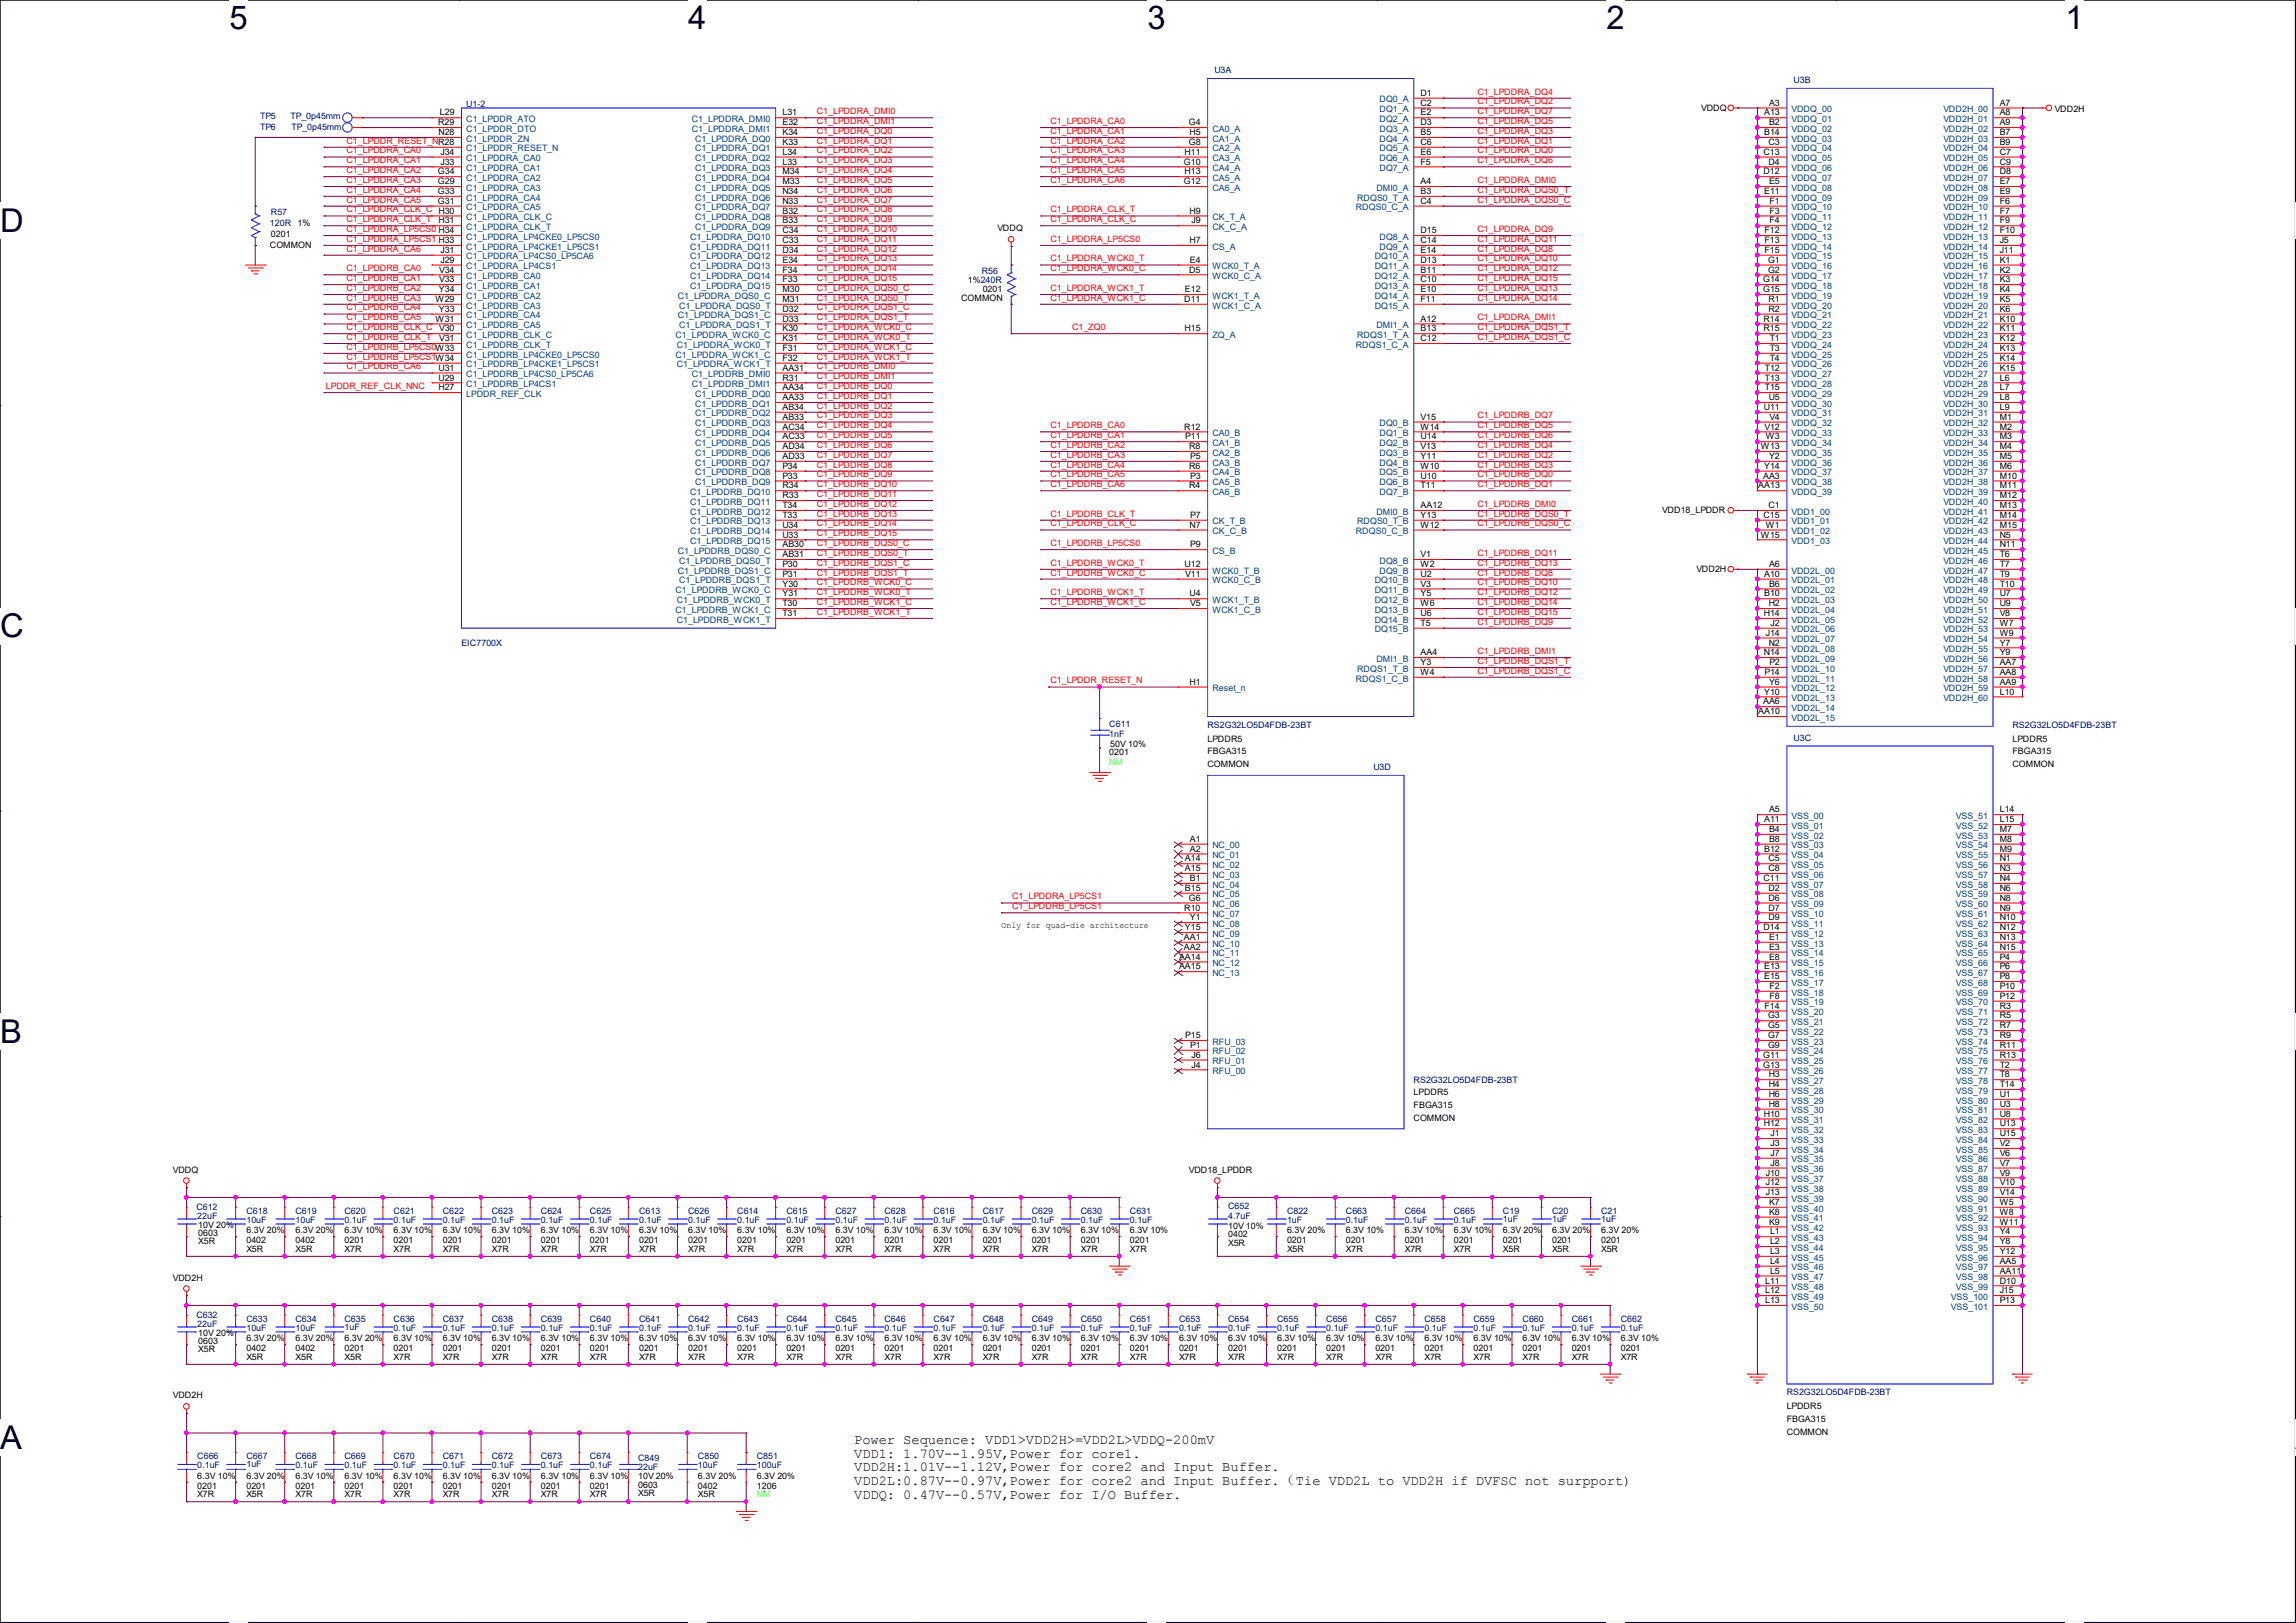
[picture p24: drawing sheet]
<svg xmlns="http://www.w3.org/2000/svg" width="297mm" height="210mm" viewBox="0 0 297 210" stroke-linecap="round" stroke-linejoin="round" font-family="sans-serif">
<defs><g id="words">
<g font-size="4.2">
<text x="29.7" y="3.8">5</text>
<text x="89" y="3.8">4</text>
<text x="148.4" y="3.8">3</text>
<text x="207.8" y="3.8">2</text>
<text x="267.2" y="3.8">1</text>
<text x="0" y="30">D</text>
<text x="0" y="82.5">C</text>
<text x="0" y="135">B</text>
<text x="0" y="187.5">A</text>
<text x="296.9" y="187.5">A</text>
</g>
<g font-size="1.8">
<text x="110.5" y="186.8">Power Sequence: VDD1&gt;VDD2H&gt;=VDD2L&gt;VDDQ-200mV</text>
<text x="110.5" y="188.6">VDD1: 1.70V--1.95V,Power for core1.</text>
<text x="110.5" y="190.4">VDD2H:1.01V--1.12V,Power for core2 and Input Buffer.</text>
<text x="110.5" y="192.2">VDD2L:0.87V--0.97V,Power for core2 and Input Buffer.（Tie VDD2L to VDD2H if DVFSC not surpport)</text>
<text x="110.5" y="193.9">VDDQ: 0.47V--0.57V,Power for I/O Buffer.</text>
</g>
<g font-size="1.1" fill="#000080">
<text x="157.1" y="9.5">U3A</text>
<text x="232" y="10.8">U3B</text>
<text x="33.7" y="15.5">TP5</text>
<text x="33.7" y="16.8">TP6</text>
<text x="37.6" y="15.5">TP_0p45mm</text>
<text x="37.7" y="16.8">TP_0p45mm</text>
<text x="60.3" y="13.8">U1-2</text>
<text x="34.9" y="29.3">120R</text>
<text x="35" y="27.8">R57</text>
<text x="127" y="35.4">R56</text>
<text x="59.7" y="83.7">EIC7700X</text>
<text x="143.5" y="94.1">C611</text>
<text x="143.5" y="95.3">1nF</text>
<text x="156.2" y="94.2">RS2G32LO5D4FDB-23BT</text>
<text x="232" y="95.8">U3C</text>
<text x="260.3" y="94.2">RS2G32LO5D4FDB-23BT</text>
<text x="177.7" y="99.7">U3D</text>
<text x="182.9" y="140.2">RS2G32LO5D4FDB-23BT</text>
<text x="25.4" y="156.5">C612</text>
<text x="25.5" y="157.7">22uF</text>
<text x="31.9" y="157.1">C618</text>
<text x="31.9" y="158.2">10uF</text>
<text x="38.2" y="157.1">C619</text>
<text x="38.2" y="158.2">10uF</text>
<text x="44.6" y="157.1">C620</text>
<text x="44.6" y="158.2">0.1uF</text>
<text x="50.9" y="157.1">C621</text>
<text x="50.9" y="158.2">0.1uF</text>
<text x="57.3" y="157.1">C622</text>
<text x="57.3" y="158.2">0.1uF</text>
<text x="63.6" y="157.1">C623</text>
<text x="63.6" y="158.2">0.1uF</text>
<text x="70" y="157.1">C624</text>
<text x="70" y="158.2">0.1uF</text>
<text x="76.3" y="157.1">C625</text>
<text x="76.3" y="158.2">0.1uF</text>
<text x="82.7" y="157.1">C613</text>
<text x="82.7" y="158.2">0.1uF</text>
<text x="89" y="157.1">C626</text>
<text x="89" y="158.2">0.1uF</text>
<text x="95.4" y="157.1">C614</text>
<text x="95.4" y="158.2">0.1uF</text>
<text x="101.7" y="157.1">C615</text>
<text x="101.7" y="158.2">0.1uF</text>
<text x="108.1" y="157.1">C627</text>
<text x="108.1" y="158.2">0.1uF</text>
<text x="114.4" y="157.1">C628</text>
<text x="114.4" y="158.2">0.1uF</text>
<text x="120.8" y="157.1">C616</text>
<text x="120.8" y="158.2">0.1uF</text>
<text x="127.1" y="157.1">C617</text>
<text x="127.1" y="158.2">0.1uF</text>
<text x="133.5" y="157.1">C629</text>
<text x="133.5" y="158.2">0.1uF</text>
<text x="139.8" y="157.1">C630</text>
<text x="139.8" y="158.2">0.1uF</text>
<text x="146.2" y="157.1">C631</text>
<text x="146.2" y="158.2">0.1uF</text>
<text x="158.9" y="156.4">C652</text>
<text x="158.9" y="157.7">4.7uF</text>
<text x="166.5" y="157.1">C822</text>
<text x="166.5" y="158.2">1uF</text>
<text x="174.1" y="157.1">C663</text>
<text x="174.1" y="158.2">0.1uF</text>
<text x="181.7" y="157.1">C664</text>
<text x="181.7" y="158.2">0.1uF</text>
<text x="188.1" y="157.1">C665</text>
<text x="188.1" y="158.2">0.1uF</text>
<text x="194.4" y="157.1">C19</text>
<text x="194.4" y="158.1">1uF</text>
<text x="200.8" y="157.1">C20</text>
<text x="200.8" y="158.1">1uF</text>
<text x="207.1" y="157.1">C21</text>
<text x="207.1" y="158.1">1uF</text>
<text x="25.4" y="170.5">C632</text>
<text x="25.5" y="171.7">22uF</text>
<text x="31.9" y="171">C633</text>
<text x="31.9" y="172.2">10uF</text>
<text x="38.2" y="171">C634</text>
<text x="38.2" y="172.2">10uF</text>
<text x="44.6" y="171">C635</text>
<text x="44.6" y="172">1uF</text>
<text x="50.9" y="171">C636</text>
<text x="50.9" y="172.2">0.1uF</text>
<text x="57.3" y="171">C637</text>
<text x="57.3" y="172.2">0.1uF</text>
<text x="63.6" y="171">C638</text>
<text x="63.6" y="172.2">0.1uF</text>
<text x="70" y="171">C639</text>
<text x="70" y="172.2">0.1uF</text>
<text x="76.3" y="171">C640</text>
<text x="76.3" y="172.2">0.1uF</text>
<text x="82.7" y="171">C641</text>
<text x="82.7" y="172.2">0.1uF</text>
<text x="89" y="171">C642</text>
<text x="89" y="172.2">0.1uF</text>
<text x="95.4" y="171">C643</text>
<text x="95.4" y="172.2">0.1uF</text>
<text x="101.7" y="171">C644</text>
<text x="101.7" y="172.2">0.1uF</text>
<text x="108.1" y="171">C645</text>
<text x="108.1" y="172.2">0.1uF</text>
<text x="114.4" y="171">C646</text>
<text x="114.4" y="172.2">0.1uF</text>
<text x="120.8" y="171">C647</text>
<text x="120.8" y="172.2">0.1uF</text>
<text x="127.1" y="171">C648</text>
<text x="127.1" y="172.2">0.1uF</text>
<text x="133.5" y="171">C649</text>
<text x="133.5" y="172.2">0.1uF</text>
<text x="139.8" y="171">C650</text>
<text x="139.8" y="172.2">0.1uF</text>
<text x="146.2" y="171">C651</text>
<text x="146.2" y="172.2">0.1uF</text>
<text x="152.5" y="171">C653</text>
<text x="152.5" y="172.2">0.1uF</text>
<text x="158.9" y="171">C654</text>
<text x="158.9" y="172.2">0.1uF</text>
<text x="165.2" y="171">C655</text>
<text x="165.2" y="172.2">0.1uF</text>
<text x="171.6" y="171">C656</text>
<text x="171.6" y="172.2">0.1uF</text>
<text x="177.9" y="171">C657</text>
<text x="177.9" y="172.2">0.1uF</text>
<text x="184.3" y="171">C658</text>
<text x="184.3" y="172.2">0.1uF</text>
<text x="190.6" y="171">C659</text>
<text x="190.6" y="172.2">0.1uF</text>
<text x="197" y="171">C660</text>
<text x="197" y="172.2">0.1uF</text>
<text x="203.3" y="171">C661</text>
<text x="203.3" y="172.2">0.1uF</text>
<text x="209.7" y="171">C662</text>
<text x="209.7" y="172.2">0.1uF</text>
<text x="231.1" y="180.6">RS2G32LO5D4FDB-23BT</text>
<text x="25.5" y="188.8">C666</text>
<text x="25.5" y="189.9">0.1uF</text>
<text x="31.9" y="188.8">C667</text>
<text x="31.9" y="189.8">1uF</text>
<text x="38.2" y="188.8">C668</text>
<text x="38.2" y="189.9">0.1uF</text>
<text x="44.6" y="188.8">C669</text>
<text x="44.6" y="189.9">0.1uF</text>
<text x="50.9" y="188.8">C670</text>
<text x="50.9" y="189.9">0.1uF</text>
<text x="57.3" y="188.8">C671</text>
<text x="57.3" y="189.9">0.1uF</text>
<text x="63.6" y="188.8">C672</text>
<text x="63.6" y="189.9">0.1uF</text>
<text x="70" y="188.8">C673</text>
<text x="70" y="189.9">0.1uF</text>
<text x="76.3" y="188.8">C674</text>
<text x="76.3" y="189.9">0.1uF</text>
<text x="82.5" y="189.1">C849</text>
<text x="82.5" y="190.2">22uF</text>
<text x="90.3" y="188.8">C850</text>
<text x="90.3" y="189.9">10uF</text>
<text x="97.9" y="188.8">C851</text>
<text x="97.9" y="189.9">100uF</text>
</g>
<g font-size="1.1">
<text x="56.7" y="16.2">R29</text>
<text x="56.7" y="17.5">N28</text>
<text x="56.9" y="14.9">L29</text>
<text x="101.2" y="14.9">L31</text>
<text x="101.2" y="16.2">E32</text>
<text x="101.2" y="17.5">K34</text>
<text x="153.8" y="16.2">G4</text>
<text x="153.9" y="17.5">H5</text>
<text x="183.8" y="12.4">D1</text>
<text x="183.8" y="13.7">C2</text>
<text x="183.8" y="14.9">E2</text>
<text x="183.8" y="16.2">D3</text>
<text x="183.8" y="17.5">B5</text>
<text x="220.1" y="14.3">VDDQ</text>
<text x="228.2" y="14.9">A13</text>
<text x="228.2" y="17.5">B14</text>
<text x="228.8" y="13.7">A3</text>
<text x="228.8" y="16.2">B2</text>
<text x="258.7" y="13.7">A7</text>
<text x="258.7" y="14.9">A8</text>
<text x="258.7" y="16.2">A9</text>
<text x="258.7" y="17.5">B7</text>
<text x="265.8" y="14.4">VDD2H</text>
<text x="56.6" y="22.6">G34</text>
<text x="56.6" y="23.8">G29</text>
<text x="57" y="20">J34</text>
<text x="57" y="21.3">J33</text>
<text x="101.2" y="18.8">K33</text>
<text x="101.2" y="20">L34</text>
<text x="101.2" y="21.3">L33</text>
<text x="101.2" y="22.6">M34</text>
<text x="101.2" y="23.8">M33</text>
<text x="153.1" y="21.3">G10</text>
<text x="153.1" y="23.8">G12</text>
<text x="153.2" y="20">H11</text>
<text x="153.2" y="22.6">H13</text>
<text x="153.8" y="18.8">G8</text>
<text x="183.8" y="23.8">A4</text>
<text x="183.8" y="18.8">C6</text>
<text x="183.8" y="20">E6</text>
<text x="183.8" y="21.3">F5</text>
<text x="228.1" y="20">C13</text>
<text x="228.1" y="22.6">D12</text>
<text x="228.7" y="18.8">C3</text>
<text x="228.7" y="21.3">D4</text>
<text x="228.8" y="23.8">E5</text>
<text x="258.7" y="18.8">B9</text>
<text x="258.7" y="20">C7</text>
<text x="258.7" y="21.3">C9</text>
<text x="258.7" y="22.6">D8</text>
<text x="258.7" y="23.8">E7</text>
<text x="38.5" y="29.3">1%</text>
<text x="56.6" y="25.1">G33</text>
<text x="56.6" y="26.4">G31</text>
<text x="56.7" y="28.9">H31</text>
<text x="101.2" y="25.1">N34</text>
<text x="101.2" y="26.4">N33</text>
<text x="101.2" y="27.6">B32</text>
<text x="101.2" y="28.9">B33</text>
<text x="129" y="29.9">VDDQ</text>
<text x="153.9" y="27.6">H9</text>
<text x="154.1" y="28.9">J9</text>
<text x="183.8" y="25.1">B3</text>
<text x="183.8" y="26.4">C4</text>
<text x="228.2" y="25.1">E11</text>
<text x="228.9" y="26.4">F1</text>
<text x="228.9" y="27.6">F3</text>
<text x="228.9" y="28.9">F4</text>
<text x="258.7" y="25.1">E9</text>
<text x="258.7" y="26.4">F6</text>
<text x="258.7" y="27.6">F7</text>
<text x="258.7" y="28.9">F9</text>
<text x="34.9" y="32.1">COMMON</text>
<text x="35" y="30.7">0201</text>
<text x="56.8" y="35.3">V34</text>
<text x="57" y="32.7">J31</text>
<text x="57" y="34">J29</text>
<text x="101.2" y="30.2">C34</text>
<text x="101.2" y="31.5">C33</text>
<text x="101.2" y="32.7">D34</text>
<text x="101.2" y="34">E34</text>
<text x="101.2" y="35.3">F34</text>
<text x="153.8" y="35.3">D5</text>
<text x="153.9" y="31.5">H7</text>
<text x="153.9" y="34">E4</text>
<text x="183.8" y="30.2">D15</text>
<text x="183.8" y="31.5">C14</text>
<text x="183.8" y="32.7">E14</text>
<text x="183.8" y="34">D13</text>
<text x="183.8" y="35.3">B11</text>
<text x="228.2" y="30.2">F12</text>
<text x="228.2" y="31.5">F13</text>
<text x="228.2" y="32.7">F15</text>
<text x="228.7" y="34">G1</text>
<text x="228.7" y="35.3">G2</text>
<text x="258.7" y="30.2">F10</text>
<text x="258.7" y="31.5">J5</text>
<text x="258.7" y="32.7">J11</text>
<text x="258.7" y="34">K1</text>
<text x="258.7" y="35.3">K2</text>
<text x="56.3" y="39.1">W29</text>
<text x="56.3" y="41.6">W31</text>
<text x="56.8" y="37.8">Y34</text>
<text x="56.8" y="40.3">Y33</text>
<text x="56.8" y="36.5">V33</text>
<text x="101.2" y="36.5">F33</text>
<text x="101.2" y="37.8">M30</text>
<text x="101.2" y="39.1">M31</text>
<text x="101.2" y="40.3">D32</text>
<text x="101.2" y="41.6">D33</text>
<text x="124.3" y="38.9">COMMON</text>
<text x="125.2" y="36.7">1%240R</text>
<text x="127.1" y="37.8">0201</text>
<text x="153.2" y="39.1">D11</text>
<text x="153.3" y="37.8">E12</text>
<text x="183.8" y="41.6">A12</text>
<text x="183.8" y="36.5">C10</text>
<text x="183.8" y="37.8">E10</text>
<text x="183.8" y="39.1">F11</text>
<text x="228.1" y="36.5">G14</text>
<text x="228.1" y="37.8">G15</text>
<text x="228.1" y="41.6">R14</text>
<text x="228.7" y="39.1">R1</text>
<text x="228.7" y="40.3">R2</text>
<text x="258.7" y="36.5">K3</text>
<text x="258.7" y="37.8">K4</text>
<text x="258.7" y="39.1">K5</text>
<text x="258.7" y="40.3">K6</text>
<text x="258.7" y="41.6">K10</text>
<text x="56.7" y="48">U31</text>
<text x="56.8" y="42.9">V30</text>
<text x="56.8" y="44.2">V31</text>
<text x="101.2" y="42.9">K30</text>
<text x="101.2" y="44.2">K31</text>
<text x="101.2" y="45.4">F31</text>
<text x="101.2" y="46.7">F32</text>
<text x="101.2" y="48">AA31</text>
<text x="153.2" y="42.9">H15</text>
<text x="183.8" y="42.9">B13</text>
<text x="183.8" y="44.2">C12</text>
<text x="228.1" y="42.9">R15</text>
<text x="228.3" y="48">T12</text>
<text x="228.9" y="44.2">T1</text>
<text x="228.9" y="45.4">T3</text>
<text x="228.9" y="46.7">T4</text>
<text x="258.7" y="42.9">K11</text>
<text x="258.7" y="44.2">K12</text>
<text x="258.7" y="45.4">K13</text>
<text x="258.7" y="46.7">K14</text>
<text x="258.7" y="48">K15</text>
<text x="56.7" y="49.2">U29</text>
<text x="56.7" y="50.5">H27</text>
<text x="101.2" y="49.2">R31</text>
<text x="101.2" y="50.5">AA34</text>
<text x="101.2" y="51.8">AA33</text>
<text x="101.2" y="53">AB34</text>
<text x="228.2" y="53">U11</text>
<text x="228.3" y="49.2">T13</text>
<text x="228.3" y="50.5">T15</text>
<text x="228.8" y="51.8">U5</text>
<text x="258.7" y="49.2">L6</text>
<text x="258.7" y="50.5">L7</text>
<text x="258.7" y="51.8">L8</text>
<text x="258.7" y="53">L9</text>
<text x="101.2" y="54.3">AB33</text>
<text x="101.2" y="55.6">AC34</text>
<text x="101.2" y="56.9">AC33</text>
<text x="101.2" y="58.1">AD34</text>
<text x="101.2" y="59.4">AD33</text>
<text x="153.2" y="55.6">R12</text>
<text x="153.3" y="56.9">P11</text>
<text x="153.8" y="58.1">R8</text>
<text x="154" y="59.4">P5</text>
<text x="183.8" y="54.3">V15</text>
<text x="183.8" y="55.6">W14</text>
<text x="183.8" y="56.9">U14</text>
<text x="183.8" y="58.1">V13</text>
<text x="183.8" y="59.4">Y11</text>
<text x="227.8" y="58.1">W13</text>
<text x="228.2" y="55.6">V12</text>
<text x="228.4" y="56.9">W3</text>
<text x="228.8" y="59.4">Y2</text>
<text x="228.9" y="54.3">V4</text>
<text x="258.7" y="54.3">M1</text>
<text x="258.7" y="55.6">M2</text>
<text x="258.7" y="56.9">M3</text>
<text x="258.7" y="58.1">M4</text>
<text x="258.7" y="59.4">M5</text>
<text x="101.2" y="60.7">P34</text>
<text x="101.2" y="61.9">P33</text>
<text x="101.2" y="63.2">R34</text>
<text x="101.2" y="64.5">R33</text>
<text x="101.2" y="65.7">T34</text>
<text x="153.8" y="60.7">R6</text>
<text x="153.8" y="63.2">R4</text>
<text x="154" y="61.9">P3</text>
<text x="183.8" y="60.7">W10</text>
<text x="183.8" y="61.9">U10</text>
<text x="183.8" y="63.2">T11</text>
<text x="183.8" y="65.7">AA12</text>
<text x="227.4" y="63.2">AA13</text>
<text x="228.1" y="61.9">AA3</text>
<text x="228.2" y="60.7">Y14</text>
<text x="228.7" y="65.7">C1</text>
<text x="258.7" y="60.7">M6</text>
<text x="258.7" y="61.9">M10</text>
<text x="258.7" y="63.2">M11</text>
<text x="258.7" y="64.5">M12</text>
<text x="258.7" y="65.7">M13</text>
<text x="101.2" y="67">T33</text>
<text x="101.2" y="68.3">U34</text>
<text x="101.2" y="69.6">U33</text>
<text x="101.2" y="70.8">AB30</text>
<text x="153.9" y="68.3">N7</text>
<text x="154" y="67">P7</text>
<text x="154" y="70.8">P9</text>
<text x="183.8" y="67">Y13</text>
<text x="183.8" y="68.3">W12</text>
<text x="215" y="66.4">VDD18_LPDDR</text>
<text x="227.8" y="69.6">W15</text>
<text x="228.1" y="67">C15</text>
<text x="228.4" y="68.3">W1</text>
<text x="258.7" y="67">M14</text>
<text x="258.7" y="68.3">M15</text>
<text x="258.7" y="69.6">N5</text>
<text x="258.7" y="70.8">N11</text>
<text x="101.2" y="72.1">AB31</text>
<text x="101.2" y="73.4">P30</text>
<text x="101.2" y="74.6">P31</text>
<text x="101.2" y="75.9">Y30</text>
<text x="101.2" y="77.2">Y31</text>
<text x="153.2" y="73.4">U12</text>
<text x="153.3" y="74.6">V11</text>
<text x="153.9" y="77.2">U4</text>
<text x="183.8" y="72.1">V1</text>
<text x="183.8" y="73.4">W2</text>
<text x="183.8" y="74.6">U2</text>
<text x="183.8" y="75.9">V3</text>
<text x="183.8" y="77.2">Y5</text>
<text x="219.4" y="74">VDD2H</text>
<text x="228.2" y="74.6">A10</text>
<text x="228.2" y="77.2">B10</text>
<text x="228.8" y="73.4">A6</text>
<text x="228.8" y="75.9">B6</text>
<text x="258.7" y="72.1">T6</text>
<text x="258.7" y="73.4">T7</text>
<text x="258.7" y="74.6">T9</text>
<text x="258.7" y="75.9">T10</text>
<text x="258.7" y="77.2">U7</text>
<text x="101.2" y="78.4">T30</text>
<text x="101.2" y="79.7">T31</text>
<text x="154" y="78.4">V5</text>
<text x="183.8" y="78.4">W6</text>
<text x="183.8" y="79.7">U6</text>
<text x="183.8" y="81">T5</text>
<text x="228.2" y="79.7">H14</text>
<text x="228.4" y="82.3">J14</text>
<text x="228.8" y="78.4">H2</text>
<text x="228.8" y="83.5">N2</text>
<text x="229" y="81">J2</text>
<text x="258.7" y="78.4">U9</text>
<text x="258.7" y="79.7">V8</text>
<text x="258.7" y="81">W7</text>
<text x="258.7" y="82.3">W9</text>
<text x="258.7" y="83.5">Y7</text>
<text x="153.9" y="88.6">H1</text>
<text x="183.8" y="84.8">AA4</text>
<text x="183.8" y="86.1">Y3</text>
<text x="183.8" y="87.3">W4</text>
<text x="228.2" y="84.8">N14</text>
<text x="228.2" y="89.9">Y10</text>
<text x="228.2" y="87.3">P14</text>
<text x="228.8" y="88.6">Y6</text>
<text x="228.9" y="86.1">P2</text>
<text x="258.7" y="84.8">Y9</text>
<text x="258.7" y="86.1">AA7</text>
<text x="258.7" y="87.3">AA8</text>
<text x="258.7" y="88.6">AA9</text>
<text x="258.7" y="89.9">L10</text>
<text x="156.2" y="96">LPDDR5</text>
<text x="227.4" y="92.4">AA10</text>
<text x="228.1" y="91.1">AA6</text>
<text x="260.3" y="96">LPDDR5</text>
<text x="143.5" y="97.7">0201</text>
<text x="143.6" y="96.6">50V 10%</text>
<text x="156.2" y="97.6">FBGA315</text>
<text x="156.2" y="99.3">COMMON</text>
<text x="260.3" y="97.6">FBGA315</text>
<text x="260.3" y="99.3">COMMON</text>
<text x="228.2" y="106.4">A11</text>
<text x="228.8" y="105.1">A5</text>
<text x="228.8" y="107.7">B4</text>
<text x="258.7" y="105.1">L14</text>
<text x="258.7" y="106.4">L15</text>
<text x="258.7" y="107.7">M7</text>
<text x="153.3" y="111.5">A14</text>
<text x="153.3" y="112.7">A15</text>
<text x="153.9" y="108.9">A1</text>
<text x="153.9" y="110.2">A2</text>
<text x="228.2" y="110.2">B12</text>
<text x="228.7" y="111.5">C5</text>
<text x="228.7" y="112.7">C8</text>
<text x="228.8" y="108.9">B8</text>
<text x="258.7" y="108.9">M8</text>
<text x="258.7" y="110.2">M9</text>
<text x="258.7" y="111.5">N1</text>
<text x="258.7" y="112.7">N3</text>
<text x="153.2" y="117.8">R10</text>
<text x="153.3" y="115.3">B15</text>
<text x="153.8" y="116.5">G6</text>
<text x="153.9" y="114">B1</text>
<text x="153.9" y="119.1">Y1</text>
<text x="228.1" y="114">C11</text>
<text x="228.7" y="115.3">D2</text>
<text x="228.7" y="116.5">D6</text>
<text x="228.7" y="117.8">D7</text>
<text x="228.7" y="119.1">D9</text>
<text x="258.7" y="114">N4</text>
<text x="258.7" y="115.3">N6</text>
<text x="258.7" y="116.5">N8</text>
<text x="258.7" y="117.8">N9</text>
<text x="258.7" y="119.1">N10</text>
<text x="129.6" y="120.1">Only for quad-die architecture</text>
<text x="152.5" y="124.2">AA14</text>
<text x="152.5" y="125.4">AA15</text>
<text x="153.1" y="121.6">AA1</text>
<text x="153.1" y="122.9">AA2</text>
<text x="153.3" y="120.4">Y15</text>
<text x="228.1" y="120.4">D14</text>
<text x="228.2" y="125.4">E13</text>
<text x="228.8" y="121.6">E1</text>
<text x="228.8" y="122.9">E3</text>
<text x="228.8" y="124.2">E8</text>
<text x="258.7" y="120.4">N12</text>
<text x="258.7" y="121.6">N13</text>
<text x="258.7" y="122.9">N15</text>
<text x="258.7" y="124.2">P4</text>
<text x="258.7" y="125.4">P6</text>
<text x="228.2" y="126.7">E15</text>
<text x="228.2" y="130.5">F14</text>
<text x="228.7" y="131.8">G3</text>
<text x="228.9" y="128">F2</text>
<text x="228.9" y="129.2">F8</text>
<text x="258.7" y="126.7">P8</text>
<text x="258.7" y="128">P10</text>
<text x="258.7" y="129.2">P12</text>
<text x="258.7" y="130.5">R3</text>
<text x="258.7" y="131.8">R5</text>
<text x="153.3" y="134.3">P15</text>
<text x="154" y="135.6">P1</text>
<text x="154.1" y="136.9">J6</text>
<text x="228.1" y="136.9">G11</text>
<text x="228.7" y="133.1">G5</text>
<text x="228.7" y="134.3">G7</text>
<text x="228.7" y="135.6">G9</text>
<text x="258.7" y="133.1">R7</text>
<text x="258.7" y="134.3">R9</text>
<text x="258.7" y="135.6">R11</text>
<text x="258.7" y="136.9">R13</text>
<text x="154.1" y="138.1">J4</text>
<text x="182.9" y="141.7">LPDDR5</text>
<text x="182.9" y="143.3">FBGA315</text>
<text x="228.1" y="138.1">G13</text>
<text x="228.8" y="139.4">H3</text>
<text x="228.8" y="140.7">H4</text>
<text x="228.8" y="141.9">H6</text>
<text x="228.8" y="143.2">H8</text>
<text x="258.7" y="138.1">T2</text>
<text x="258.7" y="139.4">T8</text>
<text x="258.7" y="140.7">T14</text>
<text x="258.7" y="141.9">U1</text>
<text x="258.7" y="143.2">U3</text>
<text x="182.9" y="145">COMMON</text>
<text x="228.2" y="144.5">H10</text>
<text x="228.2" y="145.8">H12</text>
<text x="229" y="147">J1</text>
<text x="229" y="148.3">J3</text>
<text x="229" y="149.6">J7</text>
<text x="258.7" y="144.5">U8</text>
<text x="258.7" y="145.8">U13</text>
<text x="258.7" y="147">U15</text>
<text x="258.7" y="148.3">V2</text>
<text x="258.7" y="149.6">V6</text>
<text x="22.4" y="151.7">VDDQ</text>
<text x="153.8" y="151.7">VDD18_LPDDR</text>
<text x="228.4" y="152.1">J10</text>
<text x="228.4" y="153.4">J12</text>
<text x="228.4" y="154.6">J13</text>
<text x="228.8" y="155.9">K7</text>
<text x="229" y="150.8">J8</text>
<text x="258.7" y="150.8">V7</text>
<text x="258.7" y="152.1">V9</text>
<text x="258.7" y="153.4">V10</text>
<text x="258.7" y="154.6">V14</text>
<text x="258.7" y="155.9">W5</text>
<text x="25.7" y="158.8">10V 20%</text>
<text x="25.7" y="160">0603</text>
<text x="25.7" y="161">X5R</text>
<text x="31.9" y="159.6">6.3V 20%</text>
<text x="31.9" y="160.9">0402</text>
<text x="38.2" y="159.6">6.3V 20%</text>
<text x="38.2" y="160.9">0402</text>
<text x="44.6" y="159.6">6.3V 10%</text>
<text x="44.6" y="160.9">0201</text>
<text x="50.9" y="159.6">6.3V 10%</text>
<text x="50.9" y="160.9">0201</text>
<text x="57.3" y="159.6">6.3V 10%</text>
<text x="57.3" y="160.9">0201</text>
<text x="63.6" y="159.6">6.3V 10%</text>
<text x="63.6" y="160.9">0201</text>
<text x="70" y="159.6">6.3V 10%</text>
<text x="70" y="160.9">0201</text>
<text x="76.3" y="159.6">6.3V 10%</text>
<text x="76.3" y="160.9">0201</text>
<text x="82.7" y="159.6">6.3V 10%</text>
<text x="82.7" y="160.9">0201</text>
<text x="89" y="159.6">6.3V 10%</text>
<text x="89" y="160.9">0201</text>
<text x="95.4" y="159.6">6.3V 10%</text>
<text x="95.4" y="160.9">0201</text>
<text x="101.7" y="159.6">6.3V 10%</text>
<text x="101.7" y="160.9">0201</text>
<text x="108.1" y="159.6">6.3V 10%</text>
<text x="108.1" y="160.9">0201</text>
<text x="114.4" y="159.6">6.3V 10%</text>
<text x="114.4" y="160.9">0201</text>
<text x="120.8" y="159.6">6.3V 10%</text>
<text x="120.8" y="160.9">0201</text>
<text x="127.1" y="159.6">6.3V 10%</text>
<text x="127.1" y="160.9">0201</text>
<text x="133.5" y="159.6">6.3V 10%</text>
<text x="133.5" y="160.9">0201</text>
<text x="139.8" y="159.6">6.3V 10%</text>
<text x="139.8" y="160.9">0201</text>
<text x="146.2" y="159.6">6.3V 10%</text>
<text x="146.2" y="160.9">0201</text>
<text x="158.9" y="159">10V 10%</text>
<text x="158.9" y="160.1">0402</text>
<text x="158.9" y="161.2">X5R</text>
<text x="166.5" y="159.6">6.3V 20%</text>
<text x="166.5" y="160.9">0201</text>
<text x="174.1" y="159.6">6.3V 10%</text>
<text x="174.1" y="160.9">0201</text>
<text x="181.7" y="159.6">6.3V 10%</text>
<text x="181.7" y="160.9">0201</text>
<text x="188.1" y="159.6">6.3V 10%</text>
<text x="188.1" y="160.9">0201</text>
<text x="194.4" y="159.6">6.3V 20%</text>
<text x="194.4" y="160.9">0201</text>
<text x="200.8" y="159.6">6.3V 20%</text>
<text x="200.8" y="160.9">0201</text>
<text x="207.1" y="159.6">6.3V 20%</text>
<text x="207.1" y="160.9">0201</text>
<text x="228.8" y="157.2">K8</text>
<text x="228.8" y="158.5">K9</text>
<text x="229" y="159.7">L1</text>
<text x="229" y="161">L2</text>
<text x="258.7" y="157.2">W8</text>
<text x="258.7" y="158.5">W11</text>
<text x="258.7" y="159.7">Y4</text>
<text x="258.7" y="161">Y8</text>
<text x="22.4" y="165.7">VDD2H</text>
<text x="31.9" y="162">X5R</text>
<text x="38.2" y="162">X5R</text>
<text x="44.6" y="162">X7R</text>
<text x="50.9" y="162">X7R</text>
<text x="57.3" y="162">X7R</text>
<text x="63.6" y="162">X7R</text>
<text x="70" y="162">X7R</text>
<text x="76.3" y="162">X7R</text>
<text x="82.7" y="162">X7R</text>
<text x="89" y="162">X7R</text>
<text x="95.4" y="162">X7R</text>
<text x="101.7" y="162">X7R</text>
<text x="108.1" y="162">X7R</text>
<text x="114.4" y="162">X7R</text>
<text x="120.8" y="162">X7R</text>
<text x="127.1" y="162">X7R</text>
<text x="133.5" y="162">X7R</text>
<text x="139.8" y="162">X7R</text>
<text x="146.2" y="162">X7R</text>
<text x="166.5" y="162">X5R</text>
<text x="174.1" y="162">X7R</text>
<text x="181.7" y="162">X7R</text>
<text x="188.1" y="162">X7R</text>
<text x="194.4" y="162">X5R</text>
<text x="200.8" y="162">X5R</text>
<text x="207.1" y="162">X5R</text>
<text x="228.3" y="166.1">L11</text>
<text x="228.3" y="167.3">L12</text>
<text x="229" y="162.3">L3</text>
<text x="229" y="163.5">L4</text>
<text x="229" y="164.8">L5</text>
<text x="258.7" y="162.3">Y12</text>
<text x="258.7" y="163.5">AA5</text>
<text x="258.7" y="164.8">AA11</text>
<text x="258.7" y="166.1">D10</text>
<text x="258.7" y="167.3">J15</text>
<text x="25.7" y="172.8">10V 20%</text>
<text x="25.7" y="173.9">0603</text>
<text x="31.9" y="173.6">6.3V 20%</text>
<text x="38.2" y="173.6">6.3V 20%</text>
<text x="44.6" y="173.6">6.3V 20%</text>
<text x="50.9" y="173.6">6.3V 10%</text>
<text x="57.3" y="173.6">6.3V 10%</text>
<text x="63.6" y="173.6">6.3V 10%</text>
<text x="70" y="173.6">6.3V 10%</text>
<text x="76.3" y="173.6">6.3V 10%</text>
<text x="82.7" y="173.6">6.3V 10%</text>
<text x="89" y="173.6">6.3V 10%</text>
<text x="95.4" y="173.6">6.3V 10%</text>
<text x="101.7" y="173.6">6.3V 10%</text>
<text x="108.1" y="173.6">6.3V 10%</text>
<text x="114.4" y="173.6">6.3V 10%</text>
<text x="120.8" y="173.6">6.3V 10%</text>
<text x="127.1" y="173.6">6.3V 10%</text>
<text x="133.5" y="173.6">6.3V 10%</text>
<text x="139.8" y="173.6">6.3V 10%</text>
<text x="146.2" y="173.6">6.3V 10%</text>
<text x="152.5" y="173.6">6.3V 10%</text>
<text x="158.9" y="173.6">6.3V 10%</text>
<text x="165.2" y="173.6">6.3V 10%</text>
<text x="171.6" y="173.6">6.3V 10%</text>
<text x="177.9" y="173.6">6.3V 10%</text>
<text x="184.3" y="173.6">6.3V 10%</text>
<text x="190.6" y="173.6">6.3V 10%</text>
<text x="197" y="173.6">6.3V 10%</text>
<text x="203.3" y="173.6">6.3V 10%</text>
<text x="209.7" y="173.6">6.3V 10%</text>
<text x="228.3" y="168.6">L13</text>
<text x="258.7" y="168.6">P13</text>
<text x="25.7" y="175">X5R</text>
<text x="31.9" y="174.8">0402</text>
<text x="31.9" y="176">X5R</text>
<text x="38.2" y="174.8">0402</text>
<text x="38.2" y="176">X5R</text>
<text x="44.6" y="174.8">0201</text>
<text x="44.6" y="176">X5R</text>
<text x="50.9" y="174.8">0201</text>
<text x="50.9" y="176">X7R</text>
<text x="57.3" y="174.8">0201</text>
<text x="57.3" y="176">X7R</text>
<text x="63.6" y="174.8">0201</text>
<text x="63.6" y="176">X7R</text>
<text x="70" y="174.8">0201</text>
<text x="70" y="176">X7R</text>
<text x="76.3" y="174.8">0201</text>
<text x="76.3" y="176">X7R</text>
<text x="82.7" y="174.8">0201</text>
<text x="82.7" y="176">X7R</text>
<text x="89" y="174.8">0201</text>
<text x="89" y="176">X7R</text>
<text x="95.4" y="174.8">0201</text>
<text x="95.4" y="176">X7R</text>
<text x="101.7" y="174.8">0201</text>
<text x="101.7" y="176">X7R</text>
<text x="108.1" y="174.8">0201</text>
<text x="108.1" y="176">X7R</text>
<text x="114.4" y="174.8">0201</text>
<text x="114.4" y="176">X7R</text>
<text x="120.8" y="174.8">0201</text>
<text x="120.8" y="176">X7R</text>
<text x="127.1" y="174.8">0201</text>
<text x="127.1" y="176">X7R</text>
<text x="133.5" y="174.8">0201</text>
<text x="133.5" y="176">X7R</text>
<text x="139.8" y="174.8">0201</text>
<text x="139.8" y="176">X7R</text>
<text x="146.2" y="174.8">0201</text>
<text x="146.2" y="176">X7R</text>
<text x="152.5" y="174.8">0201</text>
<text x="152.5" y="176">X7R</text>
<text x="158.9" y="174.8">0201</text>
<text x="158.9" y="176">X7R</text>
<text x="165.2" y="174.8">0201</text>
<text x="165.2" y="176">X7R</text>
<text x="171.6" y="174.8">0201</text>
<text x="171.6" y="176">X7R</text>
<text x="177.9" y="174.8">0201</text>
<text x="177.9" y="176">X7R</text>
<text x="184.3" y="174.8">0201</text>
<text x="184.3" y="176">X7R</text>
<text x="190.6" y="174.8">0201</text>
<text x="190.6" y="176">X7R</text>
<text x="197" y="174.8">0201</text>
<text x="197" y="176">X7R</text>
<text x="203.3" y="174.8">0201</text>
<text x="203.3" y="176">X7R</text>
<text x="209.7" y="174.8">0201</text>
<text x="209.7" y="176">X7R</text>
<text x="22.4" y="180.9">VDD2H</text>
<text x="231.1" y="182.3">LPDDR5</text>
<text x="231.1" y="184">FBGA315</text>
<text x="231.1" y="185.6">COMMON</text>
<text x="25.5" y="191.3">6.3V 10%</text>
<text x="31.9" y="191.3">6.3V 20%</text>
<text x="38.2" y="191.3">6.3V 10%</text>
<text x="44.6" y="191.3">6.3V 10%</text>
<text x="50.9" y="191.3">6.3V 10%</text>
<text x="57.3" y="191.3">6.3V 10%</text>
<text x="63.6" y="191.3">6.3V 10%</text>
<text x="70" y="191.3">6.3V 10%</text>
<text x="76.3" y="191.3">6.3V 10%</text>
<text x="82.5" y="191.3">10V 20%</text>
<text x="90.3" y="191.3">6.3V 20%</text>
<text x="97.9" y="191.3">6.3V 20%</text>
<text x="25.5" y="192.6">0201</text>
<text x="25.5" y="193.8">X7R</text>
<text x="31.9" y="192.6">0201</text>
<text x="31.9" y="193.8">X5R</text>
<text x="38.2" y="192.6">0201</text>
<text x="38.2" y="193.8">X7R</text>
<text x="44.6" y="192.6">0201</text>
<text x="44.6" y="193.8">X7R</text>
<text x="50.9" y="192.6">0201</text>
<text x="50.9" y="193.8">X7R</text>
<text x="57.3" y="192.6">0201</text>
<text x="57.3" y="193.8">X7R</text>
<text x="63.6" y="192.6">0201</text>
<text x="63.6" y="193.8">X7R</text>
<text x="70" y="192.6">0201</text>
<text x="70" y="193.8">X7R</text>
<text x="76.3" y="192.6">0201</text>
<text x="76.3" y="193.8">X7R</text>
<text x="82.5" y="192.5">0603</text>
<text x="82.5" y="193.5">X5R</text>
<text x="90.3" y="192.6">0402</text>
<text x="90.3" y="193.8">X5R</text>
<text x="97.9" y="192.6">1206</text>
</g>
<g font-size="1.1" fill="#004080">
<text x="60.3" y="15.8">C1_LPDDR_ATO</text>
<text x="60.3" y="17.1">C1_LPDDR_DTO</text>
<text x="89.5" y="15.8">C1_LPDDRA_DMI0</text>
<text x="89.5" y="17.1">C1_LPDDRA_DMI1</text>
<text x="156.8" y="17.1">CA0_A</text>
<text x="178.5" y="13.3">DQ0_A</text>
<text x="178.5" y="14.5">DQ1_A</text>
<text x="178.5" y="15.8">DQ2_A</text>
<text x="178.5" y="17.1">DQ3_A</text>
<text x="231.8" y="14.5">VDDQ_00</text>
<text x="231.8" y="15.8">VDDQ_01</text>
<text x="231.8" y="17.1">VDDQ_02</text>
<text x="251.4" y="14.5">VDD2H_00</text>
<text x="251.4" y="15.8">VDD2H_01</text>
<text x="251.4" y="17.1">VDD2H_02</text>
<text x="60.3" y="18.3">C1_LPDDR_ZN</text>
<text x="60.3" y="19.6">C1_LPDDR_RESET_N</text>
<text x="60.3" y="20.9">C1_LPDDRA_CA0</text>
<text x="60.3" y="22.1">C1_LPDDRA_CA1</text>
<text x="60.3" y="23.4">C1_LPDDRA_CA2</text>
<text x="89.9" y="18.3">C1_LPDDRA_DQ0</text>
<text x="89.9" y="19.6">C1_LPDDRA_DQ1</text>
<text x="89.9" y="20.9">C1_LPDDRA_DQ2</text>
<text x="89.9" y="22.1">C1_LPDDRA_DQ3</text>
<text x="89.9" y="23.4">C1_LPDDRA_DQ4</text>
<text x="156.8" y="18.3">CA1_A</text>
<text x="156.8" y="19.6">CA2_A</text>
<text x="156.8" y="20.9">CA3_A</text>
<text x="156.8" y="22.1">CA4_A</text>
<text x="156.8" y="23.4">CA5_A</text>
<text x="178.5" y="18.3">DQ4_A</text>
<text x="178.5" y="19.6">DQ5_A</text>
<text x="178.5" y="20.9">DQ6_A</text>
<text x="178.5" y="22.1">DQ7_A</text>
<text x="231.8" y="18.3">VDDQ_03</text>
<text x="231.8" y="19.6">VDDQ_04</text>
<text x="231.8" y="20.9">VDDQ_05</text>
<text x="231.8" y="22.1">VDDQ_06</text>
<text x="231.8" y="23.4">VDDQ_07</text>
<text x="251.4" y="18.3">VDD2H_03</text>
<text x="251.4" y="19.6">VDD2H_04</text>
<text x="251.4" y="20.9">VDD2H_05</text>
<text x="251.4" y="22.1">VDD2H_06</text>
<text x="251.4" y="23.4">VDD2H_07</text>
<text x="60.3" y="24.7">C1_LPDDRA_CA3</text>
<text x="60.3" y="26">C1_LPDDRA_CA4</text>
<text x="60.3" y="27.2">C1_LPDDRA_CA5</text>
<text x="60.3" y="28.5">C1_LPDDRA_CLK_C</text>
<text x="60.3" y="29.8">C1_LPDDRA_CLK_T</text>
<text x="89.9" y="24.7">C1_LPDDRA_DQ5</text>
<text x="89.9" y="26">C1_LPDDRA_DQ6</text>
<text x="89.9" y="27.2">C1_LPDDRA_DQ7</text>
<text x="89.9" y="28.5">C1_LPDDRA_DQ8</text>
<text x="89.9" y="29.8">C1_LPDDRA_DQ9</text>
<text x="156.8" y="24.7">CA6_A</text>
<text x="156.8" y="28.5">CK_T_A</text>
<text x="156.8" y="29.8">CK_C_A</text>
<text x="175.4" y="27.2">RDQS0_C_A</text>
<text x="175.5" y="26">RDQS0_T_A</text>
<text x="178" y="24.7">DMI0_A</text>
<text x="231.8" y="24.7">VDDQ_08</text>
<text x="231.8" y="26">VDDQ_09</text>
<text x="231.8" y="27.2">VDDQ_10</text>
<text x="231.8" y="28.5">VDDQ_11</text>
<text x="231.8" y="29.8">VDDQ_12</text>
<text x="251.4" y="24.7">VDD2H_08</text>
<text x="251.4" y="26">VDD2H_09</text>
<text x="251.4" y="27.2">VDD2H_10</text>
<text x="251.4" y="28.5">VDD2H_11</text>
<text x="251.4" y="29.8">VDD2H_12</text>
<text x="60.3" y="31">C1_LPDDRA_LP4CKE0_LP5CS0</text>
<text x="60.3" y="32.3">C1_LPDDRA_LP4CKE1_LP5CS1</text>
<text x="60.3" y="33.6">C1_LPDDRA_LP4CS0_LP5CA6</text>
<text x="60.3" y="34.8">C1_LPDDRA_LP4CS1</text>
<text x="89.3" y="31">C1_LPDDRA_DQ10</text>
<text x="89.3" y="32.3">C1_LPDDRA_DQ11</text>
<text x="89.3" y="33.6">C1_LPDDRA_DQ12</text>
<text x="89.3" y="34.8">C1_LPDDRA_DQ13</text>
<text x="156.8" y="34.8">WCK0_T_A</text>
<text x="156.8" y="32.3">CS_A</text>
<text x="177.8" y="33.6">DQ10_A</text>
<text x="177.8" y="34.8">DQ11_A</text>
<text x="178.5" y="31">DQ8_A</text>
<text x="178.5" y="32.3">DQ9_A</text>
<text x="231.8" y="31">VDDQ_13</text>
<text x="231.8" y="32.3">VDDQ_14</text>
<text x="231.8" y="33.6">VDDQ_15</text>
<text x="231.8" y="34.8">VDDQ_16</text>
<text x="251.4" y="31">VDD2H_13</text>
<text x="251.4" y="32.3">VDD2H_14</text>
<text x="251.4" y="33.6">VDD2H_15</text>
<text x="251.4" y="34.8">VDD2H_16</text>
<text x="60.3" y="36.1">C1_LPDDRB_CA0</text>
<text x="60.3" y="37.4">C1_LPDDRB_CA1</text>
<text x="60.3" y="38.7">C1_LPDDRB_CA2</text>
<text x="60.3" y="39.9">C1_LPDDRB_CA3</text>
<text x="60.3" y="41.2">C1_LPDDRB_CA4</text>
<text x="87.7" y="38.7">C1_LPDDRA_DQS0_C</text>
<text x="87.7" y="41.2">C1_LPDDRA_DQS1_C</text>
<text x="87.8" y="39.9">C1_LPDDRA_DQS0_T</text>
<text x="89.3" y="36.1">C1_LPDDRA_DQ14</text>
<text x="89.3" y="37.4">C1_LPDDRA_DQ15</text>
<text x="156.8" y="36.1">WCK0_C_A</text>
<text x="156.8" y="38.7">WCK1_T_A</text>
<text x="156.8" y="39.9">WCK1_C_A</text>
<text x="177.8" y="36.1">DQ12_A</text>
<text x="177.8" y="37.4">DQ13_A</text>
<text x="177.8" y="38.7">DQ14_A</text>
<text x="177.8" y="39.9">DQ15_A</text>
<text x="231.8" y="36.1">VDDQ_17</text>
<text x="231.8" y="37.4">VDDQ_18</text>
<text x="231.8" y="38.7">VDDQ_19</text>
<text x="231.8" y="39.9">VDDQ_20</text>
<text x="231.8" y="41.2">VDDQ_21</text>
<text x="251.4" y="36.1">VDD2H_17</text>
<text x="251.4" y="37.4">VDD2H_18</text>
<text x="251.4" y="38.7">VDD2H_19</text>
<text x="251.4" y="39.9">VDD2H_20</text>
<text x="251.4" y="41.2">VDD2H_21</text>
<text x="60.3" y="42.5">C1_LPDDRB_CA5</text>
<text x="60.3" y="43.7">C1_LPDDRB_CLK_C</text>
<text x="60.3" y="45">C1_LPDDRB_CLK_T</text>
<text x="60.3" y="46.3">C1_LPDDRB_LP4CKE0_LP5CS0</text>
<text x="60.3" y="47.5">C1_LPDDRB_LP4CKE1_LP5CS1</text>
<text x="87.4" y="43.7">C1_LPDDRA_WCK0_C</text>
<text x="87.4" y="46.3">C1_LPDDRA_WCK1_C</text>
<text x="87.5" y="45">C1_LPDDRA_WCK0_T</text>
<text x="87.5" y="47.5">C1_LPDDRA_WCK1_T</text>
<text x="87.8" y="42.5">C1_LPDDRA_DQS1_T</text>
<text x="156.8" y="43.7">ZQ_A</text>
<text x="175.4" y="45">RDQS1_C_A</text>
<text x="175.5" y="43.7">RDQS1_T_A</text>
<text x="178" y="42.5">DMI1_A</text>
<text x="231.8" y="42.5">VDDQ_22</text>
<text x="231.8" y="43.7">VDDQ_23</text>
<text x="231.8" y="45">VDDQ_24</text>
<text x="231.8" y="46.3">VDDQ_25</text>
<text x="231.8" y="47.5">VDDQ_26</text>
<text x="251.4" y="42.5">VDD2H_22</text>
<text x="251.4" y="43.7">VDD2H_23</text>
<text x="251.4" y="45">VDD2H_24</text>
<text x="251.4" y="46.3">VDD2H_25</text>
<text x="251.4" y="47.5">VDD2H_26</text>
<text x="60.3" y="48.8">C1_LPDDRB_LP4CS0_LP5CA6</text>
<text x="60.3" y="50.1">C1_LPDDRB_LP4CS1</text>
<text x="60.3" y="51.4">LPDDR_REF_CLK</text>
<text x="89.5" y="48.8">C1_LPDDRB_DMI0</text>
<text x="89.5" y="50.1">C1_LPDDRB_DMI1</text>
<text x="89.9" y="51.4">C1_LPDDRB_DQ0</text>
<text x="89.9" y="52.6">C1_LPDDRB_DQ1</text>
<text x="89.9" y="53.9">C1_LPDDRB_DQ2</text>
<text x="231.8" y="48.8">VDDQ_27</text>
<text x="231.8" y="50.1">VDDQ_28</text>
<text x="231.8" y="51.4">VDDQ_29</text>
<text x="231.8" y="52.6">VDDQ_30</text>
<text x="231.8" y="53.9">VDDQ_31</text>
<text x="251.4" y="48.8">VDD2H_27</text>
<text x="251.4" y="50.1">VDD2H_28</text>
<text x="251.4" y="51.4">VDD2H_29</text>
<text x="251.4" y="52.6">VDD2H_30</text>
<text x="251.4" y="53.9">VDD2H_31</text>
<text x="89.9" y="55.2">C1_LPDDRB_DQ3</text>
<text x="89.9" y="56.4">C1_LPDDRB_DQ4</text>
<text x="89.9" y="57.7">C1_LPDDRB_DQ5</text>
<text x="89.9" y="59">C1_LPDDRB_DQ6</text>
<text x="156.8" y="56.4">CA0_B</text>
<text x="156.8" y="57.7">CA1_B</text>
<text x="156.8" y="59">CA2_B</text>
<text x="178.5" y="55.2">DQ0_B</text>
<text x="178.5" y="56.4">DQ1_B</text>
<text x="178.5" y="57.7">DQ2_B</text>
<text x="178.5" y="59">DQ3_B</text>
<text x="231.8" y="55.2">VDDQ_32</text>
<text x="231.8" y="56.4">VDDQ_33</text>
<text x="231.8" y="57.7">VDDQ_34</text>
<text x="231.8" y="59">VDDQ_35</text>
<text x="251.4" y="55.2">VDD2H_32</text>
<text x="251.4" y="56.4">VDD2H_33</text>
<text x="251.4" y="57.7">VDD2H_34</text>
<text x="251.4" y="59">VDD2H_35</text>
<text x="89.3" y="64.1">C1_LPDDRB_DQ10</text>
<text x="89.3" y="65.3">C1_LPDDRB_DQ11</text>
<text x="89.9" y="60.2">C1_LPDDRB_DQ7</text>
<text x="89.9" y="61.5">C1_LPDDRB_DQ8</text>
<text x="89.9" y="62.8">C1_LPDDRB_DQ9</text>
<text x="156.8" y="60.2">CA3_B</text>
<text x="156.8" y="61.5">CA4_B</text>
<text x="156.8" y="62.8">CA5_B</text>
<text x="156.8" y="64.1">CA6_B</text>
<text x="178.5" y="60.2">DQ4_B</text>
<text x="178.5" y="61.5">DQ5_B</text>
<text x="178.5" y="62.8">DQ6_B</text>
<text x="178.5" y="64.1">DQ7_B</text>
<text x="231.8" y="60.2">VDDQ_36</text>
<text x="231.8" y="61.5">VDDQ_37</text>
<text x="231.8" y="62.8">VDDQ_38</text>
<text x="231.8" y="64.1">VDDQ_39</text>
<text x="251.4" y="60.2">VDD2H_36</text>
<text x="251.4" y="61.5">VDD2H_37</text>
<text x="251.4" y="62.8">VDD2H_38</text>
<text x="251.4" y="64.1">VDD2H_39</text>
<text x="251.4" y="65.3">VDD2H_40</text>
<text x="87.7" y="71.7">C1_LPDDRB_DQS0_C</text>
<text x="89.3" y="66.6">C1_LPDDRB_DQ12</text>
<text x="89.3" y="67.9">C1_LPDDRB_DQ13</text>
<text x="89.3" y="69.1">C1_LPDDRB_DQ14</text>
<text x="89.3" y="70.4">C1_LPDDRB_DQ15</text>
<text x="156.8" y="67.9">CK_T_B</text>
<text x="156.8" y="69.1">CK_C_B</text>
<text x="156.8" y="71.7">CS_B</text>
<text x="175.4" y="69.1">RDQS0_C_B</text>
<text x="175.5" y="67.9">RDQS0_T_B</text>
<text x="178" y="66.6">DMI0_B</text>
<text x="231.8" y="66.6">VDD1_00</text>
<text x="231.8" y="67.9">VDD1_01</text>
<text x="231.8" y="69.1">VDD1_02</text>
<text x="231.8" y="70.4">VDD1_03</text>
<text x="251.4" y="66.6">VDD2H_41</text>
<text x="251.4" y="67.9">VDD2H_42</text>
<text x="251.4" y="69.1">VDD2H_43</text>
<text x="251.4" y="70.4">VDD2H_44</text>
<text x="251.4" y="71.7">VDD2H_45</text>
<text x="87.4" y="76.8">C1_LPDDRB_WCK0_C</text>
<text x="87.7" y="74.2">C1_LPDDRB_DQS1_C</text>
<text x="87.8" y="72.9">C1_LPDDRB_DQS0_T</text>
<text x="87.8" y="75.5">C1_LPDDRB_DQS1_T</text>
<text x="156.8" y="74.2">WCK0_T_B</text>
<text x="156.8" y="75.5">WCK0_C_B</text>
<text x="177.8" y="75.5">DQ10_B</text>
<text x="177.8" y="76.8">DQ11_B</text>
<text x="178.5" y="72.9">DQ8_B</text>
<text x="178.5" y="74.2">DQ9_B</text>
<text x="231.8" y="74.2">VDD2L_00</text>
<text x="231.8" y="75.5">VDD2L_01</text>
<text x="231.8" y="76.8">VDD2L_02</text>
<text x="251.4" y="72.9">VDD2H_46</text>
<text x="251.4" y="74.2">VDD2H_47</text>
<text x="251.4" y="75.5">VDD2H_48</text>
<text x="251.4" y="76.8">VDD2H_49</text>
<text x="87.4" y="79.3">C1_LPDDRB_WCK1_C</text>
<text x="87.5" y="78">C1_LPDDRB_WCK0_T</text>
<text x="87.5" y="80.6">C1_LPDDRB_WCK1_T</text>
<text x="156.8" y="78">WCK1_T_B</text>
<text x="156.8" y="79.3">WCK1_C_B</text>
<text x="177.8" y="78">DQ12_B</text>
<text x="177.8" y="79.3">DQ13_B</text>
<text x="177.8" y="80.6">DQ14_B</text>
<text x="177.8" y="81.8">DQ15_B</text>
<text x="231.8" y="78">VDD2L_03</text>
<text x="231.8" y="79.3">VDD2L_04</text>
<text x="231.8" y="80.6">VDD2L_05</text>
<text x="231.8" y="81.8">VDD2L_06</text>
<text x="231.8" y="83.1">VDD2L_07</text>
<text x="251.4" y="78">VDD2H_50</text>
<text x="251.4" y="79.3">VDD2H_51</text>
<text x="251.4" y="80.6">VDD2H_52</text>
<text x="251.4" y="81.8">VDD2H_53</text>
<text x="251.4" y="83.1">VDD2H_54</text>
<text x="156.8" y="89.5">Reset_n</text>
<text x="175.4" y="88.2">RDQS1_C_B</text>
<text x="175.5" y="86.9">RDQS1_T_B</text>
<text x="178" y="85.6">DMI1_B</text>
<text x="231.8" y="84.4">VDD2L_08</text>
<text x="231.8" y="85.6">VDD2L_09</text>
<text x="231.8" y="86.9">VDD2L_10</text>
<text x="231.8" y="88.2">VDD2L_11</text>
<text x="231.8" y="89.5">VDD2L_12</text>
<text x="251.4" y="84.4">VDD2H_55</text>
<text x="251.4" y="85.6">VDD2H_56</text>
<text x="251.4" y="86.9">VDD2H_57</text>
<text x="251.4" y="88.2">VDD2H_58</text>
<text x="251.4" y="89.5">VDD2H_59</text>
<text x="231.8" y="90.7">VDD2L_13</text>
<text x="231.8" y="92">VDD2L_14</text>
<text x="231.8" y="93.3">VDD2L_15</text>
<text x="251.4" y="90.7">VDD2H_60</text>
<text x="231.8" y="106">VSS_00</text>
<text x="231.8" y="107.2">VSS_01</text>
<text x="253" y="106">VSS_51</text>
<text x="253" y="107.2">VSS_52</text>
<text x="156.8" y="109.8">NC_00</text>
<text x="156.8" y="111">NC_01</text>
<text x="156.8" y="112.3">NC_02</text>
<text x="156.8" y="113.6">NC_03</text>
<text x="231.8" y="108.5">VSS_02</text>
<text x="231.8" y="109.8">VSS_03</text>
<text x="231.8" y="111">VSS_04</text>
<text x="231.8" y="112.3">VSS_05</text>
<text x="231.8" y="113.6">VSS_06</text>
<text x="253" y="108.5">VSS_53</text>
<text x="253" y="109.8">VSS_54</text>
<text x="253" y="111">VSS_55</text>
<text x="253" y="112.3">VSS_56</text>
<text x="253" y="113.6">VSS_57</text>
<text x="156.8" y="114.8">NC_04</text>
<text x="156.8" y="116.1">NC_05</text>
<text x="156.8" y="117.4">NC_06</text>
<text x="156.8" y="118.7">NC_07</text>
<text x="156.8" y="119.9">NC_08</text>
<text x="231.8" y="114.8">VSS_07</text>
<text x="231.8" y="116.1">VSS_08</text>
<text x="231.8" y="117.4">VSS_09</text>
<text x="231.8" y="118.7">VSS_10</text>
<text x="231.8" y="119.9">VSS_11</text>
<text x="253" y="114.8">VSS_58</text>
<text x="253" y="116.1">VSS_59</text>
<text x="253" y="117.4">VSS_60</text>
<text x="253" y="118.7">VSS_61</text>
<text x="253" y="119.9">VSS_62</text>
<text x="156.8" y="121.2">NC_09</text>
<text x="156.8" y="122.5">NC_10</text>
<text x="156.8" y="123.7">NC_11</text>
<text x="156.8" y="125">NC_12</text>
<text x="231.8" y="121.2">VSS_12</text>
<text x="231.8" y="122.5">VSS_13</text>
<text x="231.8" y="123.7">VSS_14</text>
<text x="231.8" y="125">VSS_15</text>
<text x="253" y="121.2">VSS_63</text>
<text x="253" y="122.5">VSS_64</text>
<text x="253" y="123.7">VSS_65</text>
<text x="253" y="125">VSS_66</text>
<text x="156.8" y="126.3">NC_13</text>
<text x="231.8" y="126.3">VSS_16</text>
<text x="231.8" y="127.6">VSS_17</text>
<text x="231.8" y="128.8">VSS_18</text>
<text x="231.8" y="130.1">VSS_19</text>
<text x="231.8" y="131.4">VSS_20</text>
<text x="253" y="126.3">VSS_67</text>
<text x="253" y="127.6">VSS_68</text>
<text x="253" y="128.8">VSS_69</text>
<text x="253" y="130.1">VSS_70</text>
<text x="253" y="131.4">VSS_71</text>
<text x="156.8" y="135.2">RFU_03</text>
<text x="156.8" y="136.4">RFU_02</text>
<text x="156.8" y="137.7">RFU_01</text>
<text x="231.8" y="132.6">VSS_21</text>
<text x="231.8" y="133.9">VSS_22</text>
<text x="231.8" y="135.2">VSS_23</text>
<text x="231.8" y="136.4">VSS_24</text>
<text x="231.8" y="137.7">VSS_25</text>
<text x="253" y="132.6">VSS_72</text>
<text x="253" y="133.9">VSS_73</text>
<text x="253" y="135.2">VSS_74</text>
<text x="253" y="136.4">VSS_75</text>
<text x="253" y="137.7">VSS_76</text>
<text x="156.8" y="139">RFU_00</text>
<text x="231.8" y="139">VSS_26</text>
<text x="231.8" y="140.3">VSS_27</text>
<text x="231.8" y="141.5">VSS_28</text>
<text x="231.8" y="142.8">VSS_29</text>
<text x="253" y="139">VSS_77</text>
<text x="253" y="140.3">VSS_78</text>
<text x="253" y="141.5">VSS_79</text>
<text x="253" y="142.8">VSS_80</text>
<text x="231.8" y="144.1">VSS_30</text>
<text x="231.8" y="145.3">VSS_31</text>
<text x="231.8" y="146.6">VSS_32</text>
<text x="231.8" y="147.9">VSS_33</text>
<text x="231.8" y="149.1">VSS_34</text>
<text x="253" y="144.1">VSS_81</text>
<text x="253" y="145.3">VSS_82</text>
<text x="253" y="146.6">VSS_83</text>
<text x="253" y="147.9">VSS_84</text>
<text x="253" y="149.1">VSS_85</text>
<text x="231.8" y="150.4">VSS_35</text>
<text x="231.8" y="151.7">VSS_36</text>
<text x="231.8" y="153">VSS_37</text>
<text x="231.8" y="154.2">VSS_38</text>
<text x="231.8" y="155.5">VSS_39</text>
<text x="253" y="150.4">VSS_86</text>
<text x="253" y="151.7">VSS_87</text>
<text x="253" y="153">VSS_88</text>
<text x="253" y="154.2">VSS_89</text>
<text x="253" y="155.5">VSS_90</text>
<text x="231.8" y="156.8">VSS_40</text>
<text x="231.8" y="158">VSS_41</text>
<text x="231.8" y="159.3">VSS_42</text>
<text x="231.8" y="160.6">VSS_43</text>
<text x="231.8" y="161.8">VSS_44</text>
<text x="253" y="156.8">VSS_91</text>
<text x="253" y="158">VSS_92</text>
<text x="253" y="159.3">VSS_93</text>
<text x="253" y="160.6">VSS_94</text>
<text x="253" y="161.8">VSS_95</text>
<text x="231.8" y="163.1">VSS_45</text>
<text x="231.8" y="164.4">VSS_46</text>
<text x="231.8" y="165.7">VSS_47</text>
<text x="231.8" y="166.9">VSS_48</text>
<text x="253" y="163.1">VSS_96</text>
<text x="253" y="164.4">VSS_97</text>
<text x="253" y="165.7">VSS_98</text>
<text x="253" y="166.9">VSS_99</text>
<text x="231.8" y="168.2">VSS_49</text>
<text x="231.8" y="169.5">VSS_50</text>
<text x="252.4" y="168.2">VSS_100</text>
<text x="252.4" y="169.5">VSS_101</text>
</g>
<g font-size="1.1" fill="#f00">
<text x="105.7" y="14.8">C1_LPDDRA_DMI0</text>
<text x="105.7" y="16">C1_LPDDRA_DMI1</text>
<text x="105.7" y="17.3">C1_LPDDRA_DQ0</text>
<text x="135.9" y="16">C1_LPDDRA_CA0</text>
<text x="135.9" y="17.3">C1_LPDDRA_CA1</text>
<text x="191.1" y="12.2">C1_LPDDRA_DQ4</text>
<text x="191.1" y="13.5">C1_LPDDRA_DQ2</text>
<text x="191.1" y="14.8">C1_LPDDRA_DQ7</text>
<text x="191.1" y="16">C1_LPDDRA_DQ5</text>
<text x="191.1" y="17.3">C1_LPDDRA_DQ3</text>
<text x="44.8" y="18.6">C1_LPDDR_RESET_NR28</text>
<text x="44.8" y="19.9">C1_LPDDRA_CA0</text>
<text x="44.8" y="21.1">C1_LPDDRA_CA1</text>
<text x="44.8" y="22.4">C1_LPDDRA_CA2</text>
<text x="44.8" y="23.7">C1_LPDDRA_CA3</text>
<text x="105.7" y="18.6">C1_LPDDRA_DQ1</text>
<text x="105.7" y="19.9">C1_LPDDRA_DQ2</text>
<text x="105.7" y="21.1">C1_LPDDRA_DQ3</text>
<text x="105.7" y="22.4">C1_LPDDRA_DQ4</text>
<text x="105.7" y="23.7">C1_LPDDRA_DQ5</text>
<text x="135.9" y="18.6">C1_LPDDRA_CA2</text>
<text x="135.9" y="19.9">C1_LPDDRA_CA3</text>
<text x="135.9" y="21.1">C1_LPDDRA_CA4</text>
<text x="135.9" y="22.4">C1_LPDDRA_CA5</text>
<text x="135.9" y="23.7">C1_LPDDRA_CA6</text>
<text x="191.1" y="18.6">C1_LPDDRA_DQ1</text>
<text x="191.1" y="19.9">C1_LPDDRA_DQ0</text>
<text x="191.1" y="21.1">C1_LPDDRA_DQ6</text>
<text x="191.1" y="23.7">C1_LPDDRA_DMI0</text>
<text x="44.8" y="24.9">C1_LPDDRA_CA4</text>
<text x="44.8" y="26.2">C1_LPDDRA_CA5</text>
<text x="44.8" y="27.5">C1_LPDDRA_CLK_C H30</text>
<text x="44.8" y="28.7">C1_LPDDRA_CLK_T</text>
<text x="105.7" y="24.9">C1_LPDDRA_DQ6</text>
<text x="105.7" y="26.2">C1_LPDDRA_DQ7</text>
<text x="105.7" y="27.5">C1_LPDDRA_DQ8</text>
<text x="105.7" y="28.7">C1_LPDDRA_DQ9</text>
<text x="135.9" y="27.5">C1_LPDDRA_CLK_T</text>
<text x="135.9" y="28.7">C1_LPDDRA_CLK_C</text>
<text x="191.1" y="24.9">C1_LPDDRA_DQS0_T</text>
<text x="191.1" y="26.2">C1_LPDDRA_DQS0_C</text>
<text x="44.8" y="30">C1_LPDDRA_LP5CS0 H34</text>
<text x="44.8" y="31.3">C1_LPDDRA_LP5CS1 H33</text>
<text x="44.8" y="32.6">C1_LPDDRA_CA6</text>
<text x="44.8" y="35.1">C1_LPDDRB_CA0</text>
<text x="105.7" y="30">C1_LPDDRA_DQ10</text>
<text x="105.7" y="31.3">C1_LPDDRA_DQ11</text>
<text x="105.7" y="32.6">C1_LPDDRA_DQ12</text>
<text x="105.7" y="33.8">C1_LPDDRA_DQ13</text>
<text x="105.7" y="35.1">C1_LPDDRA_DQ14</text>
<text x="135.9" y="31.3">C1_LPDDRA_LP5CS0</text>
<text x="135.9" y="33.8">C1_LPDDRA_WCK0_T</text>
<text x="135.9" y="35.1">C1_LPDDRA_WCK0_C</text>
<text x="191.1" y="30">C1_LPDDRA_DQ9</text>
<text x="191.1" y="31.3">C1_LPDDRA_DQ11</text>
<text x="191.1" y="32.6">C1_LPDDRA_DQ8</text>
<text x="191.1" y="33.8">C1_LPDDRA_DQ10</text>
<text x="191.1" y="35.1">C1_LPDDRA_DQ12</text>
<text x="44.8" y="36.4">C1_LPDDRB_CA1</text>
<text x="44.8" y="37.6">C1_LPDDRB_CA2</text>
<text x="44.8" y="38.9">C1_LPDDRB_CA3</text>
<text x="44.8" y="40.2">C1_LPDDRB_CA4</text>
<text x="44.8" y="41.4">C1_LPDDRB_CA5</text>
<text x="105.7" y="36.4">C1_LPDDRA_DQ15</text>
<text x="105.7" y="37.6">C1_LPDDRA_DQS0_C</text>
<text x="105.7" y="38.9">C1_LPDDRA_DQS0_T</text>
<text x="105.7" y="40.2">C1_LPDDRA_DQS1_C</text>
<text x="105.7" y="41.4">C1_LPDDRA_DQS1_T</text>
<text x="135.9" y="37.6">C1_LPDDRA_WCK1_T</text>
<text x="135.9" y="38.9">C1_LPDDRA_WCK1_C</text>
<text x="191.1" y="36.4">C1_LPDDRA_DQ15</text>
<text x="191.1" y="37.6">C1_LPDDRA_DQ13</text>
<text x="191.1" y="38.9">C1_LPDDRA_DQ14</text>
<text x="191.1" y="41.4">C1_LPDDRA_DMI1</text>
<text x="44.8" y="42.7">C1_LPDDRB_CLK_C</text>
<text x="44.8" y="44">C1_LPDDRB_CLK_T</text>
<text x="44.8" y="45.3">C1_LPDDRB_LP5CS0W33</text>
<text x="44.8" y="46.5">C1_LPDDRB_LP5CS1W34</text>
<text x="44.8" y="47.8">C1_LPDDRB_CA6</text>
<text x="105.7" y="47.8">C1_LPDDRB_DMI0</text>
<text x="105.7" y="42.7">C1_LPDDRA_WCK0_C</text>
<text x="105.7" y="44">C1_LPDDRA_WCK0_T</text>
<text x="105.7" y="45.3">C1_LPDDRA_WCK1_C</text>
<text x="105.7" y="46.5">C1_LPDDRA_WCK1_T</text>
<text x="138.7" y="42.7">C1_ZQ0</text>
<text x="191.1" y="42.7">C1_LPDDRA_DQS1_T</text>
<text x="191.1" y="44">C1_LPDDRA_DQS1_C</text>
<text x="42.2" y="50.3">LPDDR_REF_CLK_NNC</text>
<text x="105.7" y="49.1">C1_LPDDRB_DMI1</text>
<text x="105.7" y="50.3">C1_LPDDRB_DQ0</text>
<text x="105.7" y="51.6">C1_LPDDRB_DQ1</text>
<text x="105.7" y="52.9">C1_LPDDRB_DQ2</text>
<text x="105.7" y="54.1">C1_LPDDRB_DQ3</text>
<text x="105.7" y="55.4">C1_LPDDRB_DQ4</text>
<text x="105.7" y="56.7">C1_LPDDRB_DQ5</text>
<text x="105.7" y="58">C1_LPDDRB_DQ6</text>
<text x="105.7" y="59.2">C1_LPDDRB_DQ7</text>
<text x="135.9" y="55.4">C1_LPDDRB_CA0</text>
<text x="135.9" y="56.7">C1_LPDDRB_CA1</text>
<text x="135.9" y="58">C1_LPDDRB_CA2</text>
<text x="135.9" y="59.2">C1_LPDDRB_CA3</text>
<text x="191.1" y="54.1">C1_LPDDRB_DQ7</text>
<text x="191.1" y="55.4">C1_LPDDRB_DQ5</text>
<text x="191.1" y="56.7">C1_LPDDRB_DQ6</text>
<text x="191.1" y="58">C1_LPDDRB_DQ4</text>
<text x="191.1" y="59.2">C1_LPDDRB_DQ2</text>
<text x="105.7" y="60.5">C1_LPDDRB_DQ8</text>
<text x="105.7" y="61.8">C1_LPDDRB_DQ9</text>
<text x="105.7" y="63">C1_LPDDRB_DQ10</text>
<text x="105.7" y="64.3">C1_LPDDRB_DQ11</text>
<text x="105.7" y="65.6">C1_LPDDRB_DQ12</text>
<text x="135.9" y="60.5">C1_LPDDRB_CA4</text>
<text x="135.9" y="61.8">C1_LPDDRB_CA5</text>
<text x="135.9" y="63">C1_LPDDRB_CA6</text>
<text x="191.1" y="60.5">C1_LPDDRB_DQ3</text>
<text x="191.1" y="61.8">C1_LPDDRB_DQ0</text>
<text x="191.1" y="63">C1_LPDDRB_DQ1</text>
<text x="191.1" y="65.6">C1_LPDDRB_DMI0</text>
<text x="105.7" y="66.8">C1_LPDDRB_DQ13</text>
<text x="105.7" y="68.1">C1_LPDDRB_DQ14</text>
<text x="105.7" y="69.4">C1_LPDDRB_DQ15</text>
<text x="105.7" y="70.7">C1_LPDDRB_DQS0_C</text>
<text x="105.7" y="71.9">C1_LPDDRB_DQS0_T</text>
<text x="135.9" y="66.8">C1_LPDDRB_CLK_T</text>
<text x="135.9" y="68.1">C1_LPDDRB_CLK_C</text>
<text x="135.9" y="70.7">C1_LPDDRB_LP5CS0</text>
<text x="191.1" y="66.8">C1_LPDDRB_DQS0_T</text>
<text x="191.1" y="68.1">C1_LPDDRB_DQS0_C</text>
<text x="191.1" y="71.9">C1_LPDDRB_DQ11</text>
<text x="105.7" y="73.2">C1_LPDDRB_DQS1_C</text>
<text x="105.7" y="74.5">C1_LPDDRB_DQS1_T</text>
<text x="105.7" y="75.7">C1_LPDDRB_WCK0_C</text>
<text x="105.7" y="77">C1_LPDDRB_WCK0_T</text>
<text x="135.9" y="73.2">C1_LPDDRB_WCK0_T</text>
<text x="135.9" y="74.5">C1_LPDDRB_WCK0_C</text>
<text x="135.9" y="77">C1_LPDDRB_WCK1_T</text>
<text x="191.1" y="73.2">C1_LPDDRB_DQ13</text>
<text x="191.1" y="74.5">C1_LPDDRB_DQ8</text>
<text x="191.1" y="75.7">C1_LPDDRB_DQ10</text>
<text x="191.1" y="77">C1_LPDDRB_DQ12</text>
<text x="105.7" y="78.3">C1_LPDDRB_WCK1_C</text>
<text x="105.7" y="79.5">C1_LPDDRB_WCK1_T</text>
<text x="135.9" y="78.3">C1_LPDDRB_WCK1_C</text>
<text x="191.1" y="78.3">C1_LPDDRB_DQ14</text>
<text x="191.1" y="79.5">C1_LPDDRB_DQ15</text>
<text x="191.1" y="80.8">C1_LPDDRB_DQ9</text>
<text x="135.9" y="88.4">C1_LPDDR_RESET_N</text>
<text x="191.1" y="84.6">C1_LPDDRB_DMI1</text>
<text x="191.1" y="85.9">C1_LPDDRB_DQS1_T</text>
<text x="191.1" y="87.2">C1_LPDDRB_DQS1_C</text>
<text x="130.9" y="116.4">C1_LPDDRA_LP5CS1</text>
<text x="130.9" y="117.6">C1_LPDDRB_LP5CS1</text>
</g>
<g font-size="1.1" fill="#0f0">
<text x="143.5" y="99">NM</text>
<text x="97.9" y="193.8">NM</text>
</g>
</g></defs>
<path d="M0 0h296.9v209.9h-296.9z" fill="none" stroke="#000" stroke-width=".13"/>
<g fill="#fff">
<path d="M29.7 0h2.3v4.7h-2.3z"/>
<path d="M29.7 209.9h2.3v.1h-2.3z"/>
</g>
<path d="M59.4 0h.1M59.4 209.9h.1" fill="none" stroke="#000" stroke-width=".13"/>
<g fill="#fff">
<path d="M89 0h2.4v4.7h-2.4z"/>
<path d="M89 209.9h2.4v.1h-2.4z"/>
</g>
<path d="M118.7 0h.1M118.7 209.9h.1" fill="none" stroke="#000" stroke-width=".13"/>
<g fill="#fff">
<path d="M148.4 0h2.4v4.7h-2.4z"/>
<path d="M148.4 209.9h2.4v.1h-2.4z"/>
</g>
<path d="M178.1 0h.1M178.1 209.9h.1" fill="none" stroke="#000" stroke-width=".13"/>
<g fill="#fff">
<path d="M207.8 0h2.4v4.7h-2.4z"/>
<path d="M207.8 209.9h2.4v.1h-2.4z"/>
</g>
<path d="M237.5 0h.1M237.5 209.9h.1" fill="none" stroke="#000" stroke-width=".13"/>
<g fill="#fff">
<path d="M267.2 0h2.4v4.7h-2.4z"/>
<path d="M267.2 209.9h2.4v.1h-2.4z"/>
<path d="M0 26.2h3v4.7h-3z"/>
<path d="M296.9 26.2h.1v4.7h-.1z"/>
<path d="M0 78.7h3v4.7h-3z"/>
<path d="M296.9 78.7h.1v4.7h-.1z"/>
</g>
<path d="M0 52.5h.1M296.9 52.5h.1" fill="none" stroke="#000" stroke-width=".13"/>
<g fill="#fff">
<path d="M0 131.1h2.8v4.8h-2.8z"/>
<path d="M296.9 131.1h.1v4.8h-.1z"/>
</g>
<path d="M0 104.9h.1M296.9 104.9h.1" fill="none" stroke="#000" stroke-width=".13"/>
<g fill="#fff">
<path d="M-.1 183.6h2.9v4.8h-2.9z"/>
<path d="M296.8 183.6h.2v4.8h-.2z"/>
</g>
<path d="M0 157.4h.1M296.9 157.4h.1" fill="none" stroke="#000" stroke-width=".13"/>
<g fill="none" stroke="#f00" stroke-width=".13">
<path d="M45.6 15.2h1.3M45.6 16.5h1.3M46.9 15.2h.1M46.9 16.5h.1M55.9 15.2h.1M55.9 16.5h.1M55.9 17.8h.1M55.9 19h.1M55.9 15.2h3.8M55.9 16.5h3.8M55.9 17.8h3.8M55.9 19h3.8"/>
<path d="M100.3 15.2h3.8M100.3 16.5h3.8M100.3 17.8h3.8M100.3 19h3.8M104.1 15.2h.1M104.1 16.5h.1M104.1 17.8h.1M104.1 19h.1M152.4 16.5h.1M152.4 17.8h.1M152.4 19h.1M152.4 16.5h3.8"/>
<path d="M152.4 17.8h3.8M152.4 19h3.8M182.9 14h3.8M182.9 15.2h3.8M182.9 12.7h3.8M182.9 16.5h3.8M182.9 17.8h3.8M182.9 19h3.8M186.7 12.7h.1M186.7 14h.1M186.7 15.2h.1M186.7 16.5h.1"/>
<path d="M186.7 17.8h.1M186.7 19h.1M224.3 14h.5M224.8 14h.1M227.3 14h.1M227.3 15.2h.1M227.3 16.5h.1M227.3 17.8h.1M227.3 19h.1M227.3 14h3.8M227.3 15.2h3.8M227.3 16.5h3.8"/>
<path d="M227.3 17.8h3.8M227.3 19h3.8M257.8 14h3.8M257.8 15.2h3.8M257.8 16.5h3.8M257.8 17.8h3.8M257.8 19h3.8M261.6 14h.1M261.6 15.2h.1M261.6 16.5h.1M261.6 17.8h.1M261.6 19h.1"/>
<path d="M264.2 14h.1M264.2 14h.5M31.7 34.3h2.6M32.1 34.7h1.8M32.5 35.1h.1M32.5 35.1h1M32.9 35.4h.2M33 26.7h.1M33 31.7h.1M33.1 35.4h.1M33.9 34.7h.1M34.3 34.3h.1"/>
<path d="M55.9 20.3h.1M55.9 21.6h.1M55.9 22.9h.1M55.9 24.1h.1M55.9 25.4h.1M55.9 26.7h.1M55.9 27.9h.1M55.9 29.2h.1M55.9 30.5h.1M55.9 31.7h.1M55.9 33h.1M55.9 34.3h.1"/>
<path d="M55.9 35.6h.1M55.9 36.8h.1M55.9 38.1h.1M55.9 39.4h.1M55.9 34.3h3.8M55.9 24.1h3.8M55.9 25.4h3.8M55.9 26.7h3.8M55.9 20.3h3.8M55.9 21.6h3.8M55.9 35.6h3.8M55.9 30.5h3.8"/>
<path d="M55.9 31.7h3.8M55.9 33h3.8M55.9 36.8h3.8M55.9 38.1h3.8M55.9 39.4h3.8M55.9 22.9h3.8M55.9 27.9h3.8M55.9 29.2h3.8M100.3 34.3h3.8M100.3 24.1h3.8M100.3 25.4h3.8M100.3 26.7h3.8"/>
<path d="M100.3 20.3h3.8M100.3 21.6h3.8M100.3 35.6h3.8M100.3 30.5h3.8M100.3 31.7h3.8M100.3 33h3.8M100.3 36.8h3.8M100.3 38.1h3.8M100.3 39.4h3.8M100.3 22.9h3.8M100.3 27.9h3.8M100.3 29.2h3.8"/>
<path d="M104.1 20.3h.1M104.1 21.6h.1M104.1 22.9h.1M104.1 24.1h.1M104.1 25.4h.1M104.1 26.7h.1M104.1 27.9h.1M104.1 29.2h.1M104.1 30.5h.1M104.1 31.7h.1M104.1 33h.1M104.1 34.3h.1"/>
<path d="M104.1 35.6h.1M104.1 36.8h.1M104.1 38.1h.1M104.1 39.4h.1M130.8 31.9h.1M130.8 34.3h.1M130.8 39.4h.1M130.8 31.4v.5M152.4 35.6h.1M152.4 34.3h.1M152.4 38.1h.1M152.4 39.4h.1"/>
<path d="M152.4 20.3h.1M152.4 21.6h.1M152.4 22.9h.1M152.4 24.1h.1M152.4 27.9h.1M152.4 29.2h.1M152.4 31.7h.1M152.4 34.3h3.8M152.4 24.1h3.8M152.4 20.3h3.8M152.4 21.6h3.8M152.4 35.6h3.8"/>
<path d="M152.4 31.7h3.8M152.4 38.1h3.8M152.4 39.4h3.8M152.4 22.9h3.8M152.4 27.9h3.8M152.4 29.2h3.8M182.9 34.3h3.8M182.9 24.1h3.8M182.9 25.4h3.8M182.9 26.7h3.8M182.9 20.3h3.8M182.9 21.6h3.8"/>
<path d="M182.9 35.6h3.8M182.9 30.5h3.8M182.9 31.7h3.8M182.9 33h3.8M182.9 36.8h3.8M182.9 38.1h3.8M182.9 39.4h3.8M186.7 24.1h.1M186.7 25.4h.1M186.7 26.7h.1M186.7 20.3h.1M186.7 21.6h.1"/>
<path d="M186.7 30.5h.1M186.7 31.7h.1M186.7 33h.1M186.7 34.3h.1M186.7 35.6h.1M186.7 36.8h.1M186.7 38.1h.1M186.7 39.4h.1M227.3 20.3h.1M227.3 21.6h.1M227.3 22.9h.1M227.3 24.1h.1"/>
<path d="M227.3 25.4h.1M227.3 26.7h.1M227.3 27.9h.1M227.3 29.2h.1M227.3 30.5h.1M227.3 31.7h.1M227.3 33h.1M227.3 34.3h.1M227.3 35.6h.1M227.3 36.8h.1M227.3 38.1h.1M227.3 39.4h.1"/>
<path d="M227.3 34.3h3.8M227.3 24.1h3.8M227.3 25.4h3.8M227.3 26.7h3.8M227.3 20.3h3.8M227.3 21.6h3.8M227.3 35.6h3.8M227.3 30.5h3.8M227.3 31.7h3.8M227.3 33h3.8M227.3 36.8h3.8M227.3 38.1h3.8"/>
<path d="M227.3 39.4h3.8M227.3 22.9h3.8M227.3 27.9h3.8M227.3 29.2h3.8M257.8 34.3h3.8M257.8 24.1h3.8M257.8 25.4h3.8M257.8 26.7h3.8M257.8 20.3h3.8M257.8 21.6h3.8M257.8 35.6h3.8M257.8 30.5h3.8"/>
<path d="M257.8 31.7h3.8M257.8 33h3.8M257.8 36.8h3.8M257.8 38.1h3.8M257.8 39.4h3.8M257.8 22.9h3.8M257.8 27.9h3.8M257.8 29.2h3.8M261.6 20.3h.1M261.6 21.6h.1M261.6 22.9h.1M261.6 24.1h.1"/>
<path d="M261.6 25.4h.1M261.6 26.7h.1M261.6 27.9h.1M261.6 29.2h.1M261.6 30.5h.1M261.6 31.7h.1M261.6 33h.1M261.6 34.3h.1M261.6 35.6h.1M261.6 36.8h.1M261.6 38.1h.1M261.6 39.4h.1"/>
<path d="M55.9 40.6h.1M55.9 41.9h.1M55.9 43.2h.1M55.9 44.4h.1M55.9 45.7h.1M55.9 47h.1M55.9 48.3h.1M55.9 49.5h.1M55.9 50.8h.1M55.9 41.9h3.8M55.9 43.2h3.8M55.9 44.4h3.8"/>
<path d="M55.9 40.6h3.8M55.9 45.7h3.8M55.9 47h3.8M55.9 48.3h3.8M55.9 49.5h3.8M55.9 50.8h3.8M100.3 41.9h3.8M100.3 43.2h3.8M100.3 44.4h3.8M100.3 55.9h3.8M100.3 57.1h3.8M100.3 58.4h3.8"/>
<path d="M100.3 59.7h3.8M100.3 54.6h3.8M100.3 40.6h3.8M100.3 45.7h3.8M100.3 47h3.8M100.3 48.3h3.8M100.3 49.5h3.8M100.3 50.8h3.8M100.3 52.1h3.8M100.3 53.3h3.8M104.1 40.6h.1M104.1 41.9h.1"/>
<path d="M104.1 43.2h.1M104.1 44.4h.1M104.1 45.7h.1M104.1 47h.1M104.1 48.3h.1M104.1 49.5h.1M104.1 50.8h.1M104.1 52.1h.1M104.1 53.3h.1M104.1 54.6h.1M104.1 55.9h.1M104.1 57.1h.1"/>
<path d="M104.1 58.4h.1M104.1 59.7h.1M152.4 43.2h.1M152.4 55.9h.1M152.4 57.1h.1M152.4 58.4h.1M152.4 59.7h.1M152.4 43.2h3.8M152.4 55.9h3.8M152.4 57.1h3.8M152.4 58.4h3.8M152.4 59.7h3.8"/>
<path d="M182.9 41.9h3.8M182.9 43.2h3.8M182.9 44.4h3.8M182.9 55.9h3.8M182.9 57.1h3.8M182.9 58.4h3.8M182.9 59.7h3.8M182.9 54.6h3.8M186.7 41.9h.1M186.7 43.2h.1M186.7 44.4h.1M186.7 54.6h.1"/>
<path d="M186.7 55.9h.1M186.7 57.1h.1M186.7 58.4h.1M186.7 59.7h.1M227.3 40.6h.1M227.3 41.9h.1M227.3 43.2h.1M227.3 44.4h.1M227.3 45.7h.1M227.3 47h.1M227.3 48.3h.1M227.3 49.5h.1"/>
<path d="M227.3 50.8h.1M227.3 52.1h.1M227.3 53.3h.1M227.3 54.6h.1M227.3 55.9h.1M227.3 57.1h.1M227.3 58.4h.1M227.3 59.7h.1M227.3 41.9h3.8M227.3 43.2h3.8M227.3 44.4h3.8M227.3 55.9h3.8"/>
<path d="M227.3 57.1h3.8M227.3 58.4h3.8M227.3 59.7h3.8M227.3 54.6h3.8M227.3 40.6h3.8M227.3 45.7h3.8M227.3 47h3.8M227.3 48.3h3.8M227.3 49.5h3.8M227.3 50.8h3.8M227.3 52.1h3.8M227.3 53.3h3.8"/>
<path d="M257.8 41.9h3.8M257.8 43.2h3.8M257.8 44.4h3.8M257.8 55.9h3.8M257.8 57.1h3.8M257.8 58.4h3.8M257.8 59.7h3.8M257.8 54.6h3.8M257.8 40.6h3.8M257.8 45.7h3.8M257.8 47h3.8M257.8 48.3h3.8"/>
<path d="M257.8 49.5h3.8M257.8 50.8h3.8M257.8 52.1h3.8M257.8 53.3h3.8M261.6 40.6h.1M261.6 41.9h.1M261.6 43.2h.1M261.6 44.4h.1M261.6 45.7h.1M261.6 47h.1M261.6 48.3h.1M261.6 49.5h.1"/>
<path d="M261.6 50.8h.1M261.6 52.1h.1M261.6 53.3h.1M261.6 54.6h.1M261.6 55.9h.1M261.6 57.1h.1M261.6 58.4h.1M261.6 59.7h.1M100.3 66h3.8M100.3 73.7h3.8M100.3 61h3.8M100.3 62.2h3.8"/>
<path d="M100.3 63.5h3.8M100.3 67.3h3.8M100.3 68.6h3.8M100.3 71.1h3.8M100.3 74.9h3.8M100.3 77.5h3.8M100.3 78.7h3.8M100.3 72.4h3.8M100.3 76.2h3.8M100.3 64.8h3.8M100.3 69.8h3.8M104.1 61h.1"/>
<path d="M104.1 62.2h.1M104.1 63.5h.1M104.1 64.8h.1M104.1 66h.1M104.1 67.3h.1M104.1 68.6h.1M104.1 69.8h.1M104.1 71.1h.1M104.1 72.4h.1M104.1 73.7h.1M104.1 74.9h.1M104.1 76.2h.1"/>
<path d="M104.1 77.5h.1M104.1 78.7h.1M152.4 61h.1M152.4 62.2h.1M152.4 63.5h.1M152.4 67.3h.1M152.4 68.6h.1M152.4 71.1h.1M152.4 73.7h.1M152.4 74.9h.1M152.4 77.5h.1M152.4 78.7h.1"/>
<path d="M152.4 73.7h3.8M152.4 61h3.8M152.4 62.2h3.8M152.4 63.5h3.8M152.4 67.3h3.8M152.4 68.6h3.8M152.4 71.1h3.8M152.4 74.9h3.8M152.4 77.5h3.8M152.4 78.7h3.8M182.9 66h3.8M182.9 73.7h3.8"/>
<path d="M182.9 61h3.8M182.9 62.2h3.8M182.9 63.5h3.8M182.9 67.3h3.8M182.9 68.6h3.8M182.9 74.9h3.8M182.9 77.5h3.8M182.9 78.7h3.8M182.9 72.4h3.8M182.9 76.2h3.8M186.7 61h.1M186.7 62.2h.1"/>
<path d="M186.7 63.5h.1M186.7 66h.1M186.7 67.3h.1M186.7 68.6h.1M186.7 72.4h.1M186.7 73.7h.1M186.7 74.9h.1M186.7 76.2h.1M186.7 77.5h.1M186.7 78.7h.1M224.3 66h.5M224.3 73.7h.5"/>
<path d="M224.8 66h.1M224.8 73.7h.1M227.3 61h.1M227.3 62.2h.1M227.3 63.5h.1M227.3 66h.1M227.3 67.3h.1M227.3 68.6h.1M227.3 69.8h.1M227.3 73.7h.1M227.3 74.9h.1M227.3 76.2h.1"/>
<path d="M227.3 77.5h.1M227.3 78.7h.1M227.3 66h3.8M227.3 73.7h3.8M227.3 61h3.8M227.3 62.2h3.8M227.3 63.5h3.8M227.3 67.3h3.8M227.3 68.6h3.8M227.3 74.9h3.8M227.3 77.5h3.8M227.3 78.7h3.8"/>
<path d="M227.3 76.2h3.8M227.3 69.8h3.8M257.8 66h3.8M257.8 73.7h3.8M257.8 61h3.8M257.8 62.2h3.8M257.8 63.5h3.8M257.8 67.3h3.8M257.8 68.6h3.8M257.8 71.1h3.8M257.8 74.9h3.8M257.8 77.5h3.8"/>
<path d="M257.8 78.7h3.8M257.8 72.4h3.8M257.8 76.2h3.8M257.8 64.8h3.8M257.8 69.8h3.8M261.6 61h.1M261.6 62.2h.1M261.6 63.5h.1M261.6 64.8h.1M261.6 66h.1M261.6 67.3h.1M261.6 68.6h.1"/>
<path d="M261.6 69.8h.1M261.6 71.1h.1M261.6 72.4h.1M261.6 73.7h.1M261.6 74.9h.1M261.6 76.2h.1M261.6 77.5h.1M261.6 78.7h.1M100.3 80h3.8M104.1 80h.1M141 99.9h2.5M142.2 93h.1"/>
<path d="M142.2 96.8h.1M142.2 93v1.2M142.2 95.5v1.3M143.5 99.9h.1M152.4 88.9h.1M152.4 88.9h3.8M182.9 80h3.8M182.9 81.3h3.8M182.9 85.1h3.8M182.9 86.4h3.8M182.9 87.6h3.8M186.7 80h.1"/>
<path d="M186.7 81.3h.1M186.7 85.1h.1M186.7 86.4h.1M186.7 87.6h.1M227.3 80h.1M227.3 81.3h.1M227.3 82.5h.1M227.3 83.8h.1M227.3 85.1h.1M227.3 86.4h.1M227.3 87.6h.1M227.3 88.9h.1"/>
<path d="M227.3 90.2h.1M227.3 91.4h.1M227.3 92.7h.1M227.3 88.9h3.8M227.3 80h3.8M227.3 81.3h3.8M227.3 85.1h3.8M227.3 86.4h3.8M227.3 87.6h3.8M227.3 82.5h3.8M227.3 83.8h3.8M227.3 90.2h3.8"/>
<path d="M227.3 91.4h3.8M227.3 92.7h3.8M257.8 88.9h3.8M257.8 80h3.8M257.8 81.3h3.8M257.8 85.1h3.8M257.8 86.4h3.8M257.8 87.6h3.8M257.8 82.5h3.8M257.8 83.8h3.8M257.8 90.2h3.8M261.6 80h.1"/>
<path d="M261.6 81.3h.1M261.6 82.5h.1M261.6 83.8h.1M261.6 85.1h.1M261.6 86.4h.1M261.6 87.6h.1M261.6 88.9h.1M261.6 90.2h.1M141.4 100.3h1.7M141.7 100.7h.1M141.7 100.7h1M142.1 101.1h.3"/>
<path d="M142.4 101.1h.1M143.1 100.3h.1M152.4 109.2h.1M152.4 110.5h.1M152.4 111.8h.1M152.4 113h.1M152.4 114.3h.1M152.4 115.6h.1M152.4 116.8h.1M152.4 118.1h.1M152.4 119.4h.1M152.4 109.2h3.8"/>
<path d="M152.4 110.5h3.8M152.4 111.8h3.8M152.4 113h3.8M152.4 114.3h3.8M152.4 115.6h3.8M152.4 116.8h3.8M152.4 118.1h3.8M152.4 119.4h3.8M227.3 105.4h.1M227.3 106.7h.1M227.3 107.9h.1M227.3 109.2h.1"/>
<path d="M227.3 110.5h.1M227.3 111.8h.1M227.3 113h.1M227.3 114.3h.1M227.3 115.6h.1M227.3 116.8h.1M227.3 118.1h.1M227.3 119.4h.1M227.3 109.2h3.8M227.3 110.5h3.8M227.3 111.8h3.8M227.3 113h3.8"/>
<path d="M227.3 114.3h3.8M227.3 115.6h3.8M227.3 116.8h3.8M227.3 118.1h3.8M227.3 119.4h3.8M227.3 105.4h3.8M227.3 106.7h3.8M227.3 107.9h3.8M257.8 109.2h3.8M257.8 110.5h3.8M257.8 111.8h3.8M257.8 113h3.8"/>
<path d="M257.8 114.3h3.8M257.8 115.6h3.8M257.8 116.8h3.8M257.8 118.1h3.8M257.8 119.4h3.8M257.8 105.4h3.8M257.8 106.7h3.8M257.8 107.9h3.8M261.6 105.4h.1M261.6 106.7h.1M261.6 107.9h.1M261.6 109.2h.1"/>
<path d="M261.6 110.5h.1M261.6 111.8h.1M261.6 113h.1M261.6 114.3h.1M261.6 115.6h.1M261.6 116.8h.1M261.6 118.1h.1M261.6 119.4h.1M152.4 120.6h.1M152.4 121.9h.1M152.4 123.2h.1M152.4 124.5h.1"/>
<path d="M152.4 125.7h.1M152.4 134.6h.1M152.4 135.9h.1M152.4 137.2h.1M152.4 138.4h.1M152.4 120.6h3.8M152.4 121.9h3.8M152.4 123.2h3.8M152.4 124.5h3.8M152.4 125.7h3.8M152.4 134.6h3.8M152.4 135.9h3.8"/>
<path d="M152.4 137.2h3.8M152.4 138.4h3.8M227.3 120.6h.1M227.3 121.9h.1M227.3 123.2h.1M227.3 124.5h.1M227.3 125.7h.1M227.3 127h.1M227.3 128.3h.1M227.3 129.5h.1M227.3 130.8h.1M227.3 132.1h.1"/>
<path d="M227.3 133.3h.1M227.3 134.6h.1M227.3 135.9h.1M227.3 137.2h.1M227.3 138.4h.1M227.3 139.7h.1M227.3 120.6h3.8M227.3 121.9h3.8M227.3 123.2h3.8M227.3 124.5h3.8M227.3 125.7h3.8M227.3 134.6h3.8"/>
<path d="M227.3 135.9h3.8M227.3 137.2h3.8M227.3 138.4h3.8M227.3 127h3.8M227.3 128.3h3.8M227.3 129.5h3.8M227.3 130.8h3.8M227.3 132.1h3.8M227.3 133.3h3.8M227.3 139.7h3.8M257.8 120.6h3.8M257.8 121.9h3.8"/>
<path d="M257.8 123.2h3.8M257.8 124.5h3.8M257.8 125.7h3.8M257.8 134.6h3.8M257.8 135.9h3.8M257.8 137.2h3.8M257.8 138.4h3.8M257.8 127h3.8M257.8 128.3h3.8M257.8 129.5h3.8M257.8 130.8h3.8M257.8 132.1h3.8"/>
<path d="M257.8 133.3h3.8M257.8 139.7h3.8M261.6 120.6h.1M261.6 121.9h.1M261.6 123.2h.1M261.6 124.5h.1M261.6 125.7h.1M261.6 127h.1M261.6 128.3h.1M261.6 129.5h.1M261.6 130.8h.1M261.6 132.1h.1"/>
<path d="M261.6 133.3h.1M261.6 134.6h.1M261.6 135.9h.1M261.6 137.2h.1M261.6 138.4h.1M261.6 139.7h.1M24.1 153.7h.1M24.1 156.2h.1M24.1 153.2v.5M24.1 156.2v1.3M24.1 158.7v1.3M30.5 156.2h.1"/>
<path d="M30.5 156.2v1.3M30.5 158.7v1.3M36.8 156.2h.1M36.8 156.2v1.3M36.8 158.7v1.3M43.2 156.2h.1M43.2 156.2v1.3M43.2 158.7v1.3M49.5 156.2h.1M49.5 156.2v1.3M49.5 158.7v1.3M55.9 156.2h.1"/>
<path d="M55.9 156.2v1.3M55.9 158.7v1.3M62.2 156.2h.1M62.2 156.2v1.3M62.2 158.7v1.3M68.6 156.2h.1M68.6 156.2v1.3M68.6 158.7v1.3M74.9 156.2h.1M74.9 156.2v1.3M74.9 158.7v1.3M81.3 156.2h.1"/>
<path d="M81.3 156.2v1.3M81.3 158.7v1.3M87.6 156.2h.1M87.6 156.2v1.3M87.6 158.7v1.3M94 156.2h.1M94 156.2v1.3M94 158.7v1.3M100.3 156.2h.1M100.3 156.2v1.3M100.3 158.7v1.3M106.7 156.2h.1"/>
<path d="M106.7 156.2v1.3M106.7 158.7v1.3M113 156.2h.1M113 156.2v1.3M113 158.7v1.3M119.4 156.2h.1M119.4 156.2v1.3M119.4 158.7v1.3M125.7 156.2h.1M125.7 156.2v1.3M125.7 158.7v1.3M132.1 156.2h.1"/>
<path d="M132.1 156.2v1.3M132.1 158.7v1.3M138.4 156.2h.1M138.4 156.2v1.3M138.4 158.7v1.3M144.8 156.2h.1M144.8 156.2v1.3M144.8 158.7v1.3M157.5 153.7h.1M157.5 156.2h.1M157.5 153.2v.5M157.5 156.2v1.3"/>
<path d="M157.5 158.7v1.3M165.1 156.2h.1M165.1 156.2v1.3M165.1 158.7v1.3M172.7 156.2h.1M172.7 156.2v1.3M172.7 158.7v1.3M180.3 156.2h.1M180.3 156.2v1.3M180.3 158.7v1.3M186.7 156.2h.1M186.7 156.2v1.3"/>
<path d="M186.7 158.7v1.3M193 156.2h.1M193 156.2v1.3M193 158.7v1.3M199.4 156.2h.1M199.4 156.2v1.3M199.4 158.7v1.3M205.7 156.2h.1M205.7 156.2v1.3M205.7 158.7v1.3M227.3 141h.1M227.3 142.2h.1"/>
<path d="M227.3 143.5h.1M227.3 144.8h.1M227.3 146h.1M227.3 147.3h.1M227.3 148.6h.1M227.3 149.9h.1M227.3 151.1h.1M227.3 152.4h.1M227.3 153.7h.1M227.3 154.9h.1M227.3 156.2h.1M227.3 157.5h.1"/>
<path d="M227.3 158.7h.1M227.3 141h3.8M227.3 142.2h3.8M227.3 143.5h3.8M227.3 144.8h3.8M227.3 146h3.8M227.3 147.3h3.8M227.3 148.6h3.8M227.3 149.9h3.8M227.3 151.1h3.8M227.3 152.4h3.8M227.3 153.7h3.8"/>
<path d="M227.3 154.9h3.8M227.3 156.2h3.8M227.3 157.5h3.8M227.3 158.7h3.8M257.8 141h3.8M257.8 142.2h3.8M257.8 143.5h3.8M257.8 144.8h3.8M257.8 146h3.8M257.8 147.3h3.8M257.8 148.6h3.8M257.8 149.9h3.8"/>
<path d="M257.8 151.1h3.8M257.8 152.4h3.8M257.8 153.7h3.8M257.8 154.9h3.8M257.8 156.2h3.8M257.8 157.5h3.8M257.8 158.7h3.8M261.6 141h.1M261.6 142.2h.1M261.6 143.5h.1M261.6 144.8h.1M261.6 146h.1"/>
<path d="M261.6 147.3h.1M261.6 148.6h.1M261.6 149.9h.1M261.6 151.1h.1M261.6 152.4h.1M261.6 153.7h.1M261.6 154.9h.1M261.6 156.2h.1M261.6 157.5h.1M261.6 158.7h.1M24.1 167.6h.1M24.1 160h.1"/>
<path d="M24.1 170.2h.1M24.1 174h.1M24.1 167.1v.5M24.1 170.2v1.2M24.1 172.7v1.3M30.5 160h.1M30.5 170.2h.1M30.5 174h.1M30.5 170.2v1.2M30.5 172.7v1.3M36.8 170.2h.1M36.8 174h.1"/>
<path d="M36.8 160h.1M36.8 170.2v1.2M36.8 172.7v1.3M43.2 170.2h.1M43.2 174h.1M43.2 160h.1M43.2 170.2v1.2M43.2 172.7v1.3M49.5 160h.1M49.5 170.2h.1M49.5 174h.1M49.5 170.2v1.2"/>
<path d="M49.5 172.7v1.3M55.9 160h.1M55.9 170.2h.1M55.9 174h.1M55.9 170.2v1.2M55.9 172.7v1.3M62.2 170.2h.1M62.2 174h.1M62.2 160h.1M62.2 170.2v1.2M62.2 172.7v1.3M68.6 160h.1"/>
<path d="M68.6 170.2h.1M68.6 174h.1M68.6 170.2v1.2M68.6 172.7v1.3M74.9 170.2h.1M74.9 174h.1M74.9 160h.1M74.9 170.2v1.2M74.9 172.7v1.3M81.3 170.2h.1M81.3 174h.1M81.3 160h.1"/>
<path d="M81.3 170.2v1.2M81.3 172.7v1.3M87.6 170.2h.1M87.6 174h.1M87.6 160h.1M87.6 170.2v1.2M87.6 172.7v1.3M94 160h.1M94 170.2h.1M94 174h.1M94 170.2v1.2M94 172.7v1.3"/>
<path d="M100.3 160h.1M100.3 170.2h.1M100.3 174h.1M100.3 170.2v1.2M100.3 172.7v1.3M106.7 170.2h.1M106.7 174h.1M106.7 160h.1M106.7 170.2v1.2M106.7 172.7v1.3M113 170.2h.1M113 174h.1"/>
<path d="M113 160h.1M113 170.2v1.2M113 172.7v1.3M119.4 170.2h.1M119.4 174h.1M119.4 160h.1M119.4 170.2v1.2M119.4 172.7v1.3M125.7 170.2h.1M125.7 174h.1M125.7 160h.1M125.7 170.2v1.2"/>
<path d="M125.7 172.7v1.3M132.1 170.2h.1M132.1 174h.1M132.1 160h.1M132.1 170.2v1.2M132.1 172.7v1.3M138.4 160h.1M138.4 170.2h.1M138.4 174h.1M138.4 170.2v1.2M138.4 172.7v1.3M143.5 163.8h2.5"/>
<path d="M143.9 164.2h1.8M144.3 164.6h.1M144.3 164.6h1M144.7 165h.2M144.8 160h.1M144.8 170.2h.1M144.8 174h.1M144.8 170.2v1.2M144.8 172.7v1.3M144.9 165h.1M145.7 164.2h.1M146 163.8h.1"/>
<path d="M151.1 170.2h.1M151.1 174h.1M151.1 170.2v1.2M151.1 172.7v1.3M157.5 170.2h.1M157.5 174h.1M157.5 160h.1M157.5 170.2v1.2M157.5 172.7v1.3M163.8 170.2h.1M163.8 174h.1M163.8 170.2v1.2"/>
<path d="M163.8 172.7v1.3M165.1 160h.1M170.2 170.2h.1M170.2 174h.1M170.2 170.2v1.2M170.2 172.7v1.3M172.7 160h.1M176.5 170.2h.1M176.5 174h.1M176.5 170.2v1.2M176.5 172.7v1.3M180.3 160h.1"/>
<path d="M182.9 170.2h.1M182.9 174h.1M182.9 170.2v1.2M182.9 172.7v1.3M186.7 160h.1M189.2 170.2h.1M189.2 174h.1M189.2 170.2v1.2M189.2 172.7v1.3M193 160h.1M195.6 170.2h.1M195.6 174h.1"/>
<path d="M195.6 170.2v1.2M195.6 172.7v1.3M199.4 160h.1M201.9 170.2h.1M201.9 174h.1M201.9 170.2v1.2M201.9 172.7v1.3M204.5 163.8h2.5M204.9 164.2h1.7M205.2 164.6h.1M205.2 164.6h1M205.6 165h.3"/>
<path d="M205.7 160h.1M205.9 165h.1M206.6 164.2h.1M207 163.8h.1M207 177.8h2.5M207.4 178.2h1.8M207.8 178.6h.1M207.8 178.6h1M208.2 178.9h.2M208.3 170.2h.1M208.3 174h.1M208.3 170.2v1.2"/>
<path d="M208.3 172.7v1.3M208.4 178.9h.1M209.2 178.2h.1M209.5 177.8h.1M226.1 177.8h.1M226.1 177.8h2.5M226.4 178.2h.1M226.4 178.2h1.8M226.8 178.6h1M227.2 178.9h.1M227.2 178.9h.3M227.3 160h.1"/>
<path d="M227.3 161.3h.1M227.3 162.6h.1M227.3 163.8h.1M227.3 165.1h.1M227.3 166.4h.1M227.3 167.6h.1M227.3 168.9h.1M227.3 163.8h3.8M227.3 160h3.8M227.3 161.3h3.8M227.3 162.6h3.8M227.3 165.1h3.8"/>
<path d="M227.3 166.4h3.8M227.3 167.6h3.8M227.3 168.9h3.8M227.8 178.6h.1M257.8 163.8h3.8M257.8 160h3.8M257.8 161.3h3.8M257.8 162.6h3.8M257.8 165.1h3.8M257.8 166.4h3.8M257.8 167.6h3.8M257.8 168.9h3.8"/>
<path d="M260.3 177.8h.1M260.3 177.8h2.6M260.7 178.2h.1M260.7 178.2h1.8M261.1 178.6h1M261.5 178.9h.1M261.5 178.9h.2M261.6 160h.1M261.6 161.3h.1M261.6 162.6h.1M261.6 163.8h.1M261.6 165.1h.1"/>
<path d="M261.6 166.4h.1M261.6 167.6h.1M261.6 168.9h.1M262.1 178.6h.1M24.1 182.9h.1M24.1 188h.1M24.1 191.8h.1M24.1 182.4v.5M24.1 188v1.2M24.1 190.5v1.3M30.5 188h.1M30.5 191.8h.1"/>
<path d="M30.5 188v1.2M30.5 190.5v1.3M36.8 188h.1M36.8 191.8h.1M36.8 188v1.2M36.8 190.5v1.3M43.2 188h.1M43.2 191.8h.1M43.2 188v1.2M43.2 190.5v1.3M49.5 188h.1M49.5 191.8h.1"/>
<path d="M49.5 188v1.2M49.5 190.5v1.3M55.9 188h.1M55.9 191.8h.1M55.9 188v1.2M55.9 190.5v1.3M62.2 188h.1M62.2 191.8h.1M62.2 188v1.2M62.2 190.5v1.3M68.6 188h.1M68.6 191.8h.1"/>
<path d="M68.6 188v1.2M68.6 190.5v1.3M74.9 188h.1M74.9 191.8h.1M74.9 188v1.2M74.9 190.5v1.3M81.3 188h.1M81.3 191.8h.1M81.3 188v1.2M81.3 190.5v1.3M88.9 188h.1M88.9 191.8h.1"/>
<path d="M88.9 188v1.2M88.9 190.5v1.3M95.2 195.6h2.6M95.6 196h1.8M96 196.3h.1M96 196.3h1M96.4 196.7h.2M96.5 188h.1M96.5 191.8h.1M96.5 188v1.2M96.5 190.5v1.3M96.6 196.7h.1"/>
<path d="M97.4 196h.1M97.8 195.6h.1"/>
<circle cx="223.9" cy="13.9" r=".36"/>
<circle cx="265" cy="13.9" r=".36"/>
<circle cx="130.8" cy="31" r=".36"/>
<circle cx="223.9" cy="66" r=".36"/>
<circle cx="223.9" cy="73.6" r=".36"/>
<circle cx="24.1" cy="152.8" r=".36"/>
<circle cx="157.5" cy="152.8" r=".36"/>
<circle cx="24.1" cy="166.7" r=".36"/>
<circle cx="24.1" cy="182" r=".36"/>
</g>
<g fill="none" stroke="#00f" stroke-width=".13">
<path d="M59.7 14h40.6v67.3h-40.6zM156.2 10.2h26.7v82.5h-26.7zM231.1 11.4h26.7v82.6h-26.7zM32.5 30.5h.1M32.5 28.4h.1M32.5 30.5l.5 .2M32.5 28.4l1 .6M33 30.7h.1M33 27.7h.1M33 26.7h.1M33 31.7h.1M33 27.7l.5 .2"/>
<path d="M33 26.7v1M33 30.7v1M33.5 30h.1M33.5 29h.1M33.5 27.9h.1M33.5 29l-1 .5 1 .5M33.5 30l-1 .5M33.5 27.9l-1 .5M130.3 37.6h.1M130.3 36.6h.1M130.3 35.6h.1M130.3 36.6l1 .5-1 .5"/>
<path d="M130.3 37.6l1 .5M130.3 35.6l1 .5M130.8 38.4h.1M130.8 35.3h.1M130.8 34.3h.1M130.8 39.4h.1M130.8 35.3l-.5 .3M130.8 34.3v1M130.8 38.4v1M131.3 38.1h.1M131.3 36.1h.1M131.3 38.1l-.5 .3"/>
<path d="M131.3 36.1l-1 .5M141.1 95.1h2.3M141.1 94.5h2.3M142.2 94.5h.1M142.2 95.1h.1M142.2 94.2v.3M142.2 95.1v.4M143.4 95.1h.1M143.4 94.5h.1M231.1 96.5h26.7v82.6h-26.7zM156.2 100.3h25.4v45.7h-25.4zM23 158.4h2.3"/>
<path d="M23 157.7h2.3M24.1 157.7h.1M24.1 158.4h.1M24.1 157.5v.2M24.1 158.4v.3M25.3 158.4h.1M25.3 157.7h.1M29.3 158.4h2.3M29.3 157.7h2.3M30.5 157.7h.1M30.5 158.4h.1M30.5 157.5v.2"/>
<path d="M30.5 158.4v.3M31.6 158.4h.1M31.6 157.7h.1M35.7 158.4h2.3M35.7 157.7h2.3M36.8 157.7h.1M36.8 158.4h.1M36.8 157.5v.2M36.8 158.4v.3M38 158.4h.1M38 157.7h.1M42 158.4h2.3"/>
<path d="M42 157.7h2.3M43.2 157.7h.1M43.2 158.4h.1M43.2 157.5v.2M43.2 158.4v.3M44.3 158.4h.1M44.3 157.7h.1M48.4 158.4h2.3M48.4 157.7h2.3M49.5 157.7h.1M49.5 158.4h.1M49.5 157.5v.2"/>
<path d="M49.5 158.4v.3M50.7 158.4h.1M50.7 157.7h.1M54.7 158.4h2.3M54.7 157.7h2.3M55.9 157.7h.1M55.9 158.4h.1M55.9 157.5v.2M55.9 158.4v.3M57 158.4h.1M57 157.7h.1M61.1 158.4h2.3"/>
<path d="M61.1 157.7h2.3M62.2 157.7h.1M62.2 158.4h.1M62.2 157.5v.2M62.2 158.4v.3M63.4 158.4h.1M63.4 157.7h.1M67.4 158.4h2.3M67.4 157.7h2.3M68.6 157.7h.1M68.6 158.4h.1M68.6 157.5v.2"/>
<path d="M68.6 158.4v.3M69.7 158.4h.1M69.7 157.7h.1M73.8 158.4h2.3M73.8 157.7h2.3M74.9 157.7h.1M74.9 158.4h.1M74.9 157.5v.2M74.9 158.4v.3M76.1 158.4h.1M76.1 157.7h.1M80.1 158.4h2.3"/>
<path d="M80.1 157.7h2.3M81.3 157.7h.1M81.3 158.4h.1M81.3 157.5v.2M81.3 158.4v.3M82.4 158.4h.1M82.4 157.7h.1M86.5 158.4h2.3M86.5 157.7h2.3M87.6 157.7h.1M87.6 158.4h.1M87.6 157.5v.2"/>
<path d="M87.6 158.4v.3M88.8 158.4h.1M88.8 157.7h.1M92.8 158.4h2.3M92.8 157.7h2.3M94 157.7h.1M94 158.4h.1M94 157.5v.2M94 158.4v.3M95.1 158.4h.1M95.1 157.7h.1M99.2 158.4h2.3"/>
<path d="M99.2 157.7h2.3M100.3 157.7h.1M100.3 158.4h.1M100.3 157.5v.2M100.3 158.4v.3M101.5 158.4h.1M101.5 157.7h.1M105.5 158.4h2.3M105.5 157.7h2.3M106.7 157.7h.1M106.7 158.4h.1M106.7 157.5v.2"/>
<path d="M106.7 158.4v.3M107.8 158.4h.1M107.8 157.7h.1M111.9 158.4h2.3M111.9 157.7h2.3M113 157.7h.1M113 158.4h.1M113 157.5v.2M113 158.4v.3M114.2 158.4h.1M114.2 157.7h.1M118.2 158.4h2.3"/>
<path d="M118.2 157.7h2.3M119.4 157.7h.1M119.4 158.4h.1M119.4 157.5v.2M119.4 158.4v.3M120.5 158.4h.1M120.5 157.7h.1M124.6 158.4h2.3M124.6 157.7h2.3M125.7 157.7h.1M125.7 158.4h.1M125.7 157.5v.2"/>
<path d="M125.7 158.4v.3M126.9 158.4h.1M126.9 157.7h.1M130.9 158.4h2.3M130.9 157.7h2.3M132.1 157.7h.1M132.1 158.4h.1M132.1 157.5v.2M132.1 158.4v.3M133.2 158.4h.1M133.2 157.7h.1M137.3 158.4h2.3"/>
<path d="M137.3 157.7h2.3M138.4 157.7h.1M138.4 158.4h.1M138.4 157.5v.2M138.4 158.4v.3M139.6 158.4h.1M139.6 157.7h.1M143.6 158.4h2.3M143.6 157.7h2.3M144.8 157.7h.1M144.8 158.4h.1M144.8 157.5v.2"/>
<path d="M144.8 158.4v.3M145.9 158.4h.1M145.9 157.7h.1M156.3 158.4h2.3M156.3 157.7h2.3M157.5 157.7h.1M157.5 158.4h.1M157.5 157.5v.2M157.5 158.4v.3M158.6 158.4h.1M158.6 157.7h.1M164 158.4h2.2"/>
<path d="M164 157.7h2.2M165.1 157.7h.1M165.1 158.4h.1M165.1 157.5v.2M165.1 158.4v.3M166.2 158.4h.1M166.2 157.7h.1M171.6 158.4h2.3M171.6 157.7h2.3M172.7 157.7h.1M172.7 158.4h.1M172.7 157.5v.2"/>
<path d="M172.7 158.4v.3M173.9 158.4h.1M173.9 157.7h.1M179.2 158.4h2.3M179.2 157.7h2.3M180.3 157.7h.1M180.3 158.4h.1M180.3 157.5v.2M180.3 158.4v.3M181.5 158.4h.1M181.5 157.7h.1M185.5 158.4h2.3"/>
<path d="M185.5 157.7h2.3M186.7 157.7h.1M186.7 158.4h.1M186.7 157.5v.2M186.7 158.4v.3M187.8 158.4h.1M187.8 157.7h.1M191.9 158.4h2.3M191.9 157.7h2.3M193 157.7h.1M193 158.4h.1M193 157.5v.2"/>
<path d="M193 158.4v.3M194.2 158.4h.1M194.2 157.7h.1M198.2 158.4h2.3M198.2 157.7h2.3M199.4 157.7h.1M199.4 158.4h.1M199.4 157.5v.2M199.4 158.4v.3M200.5 158.4h.1M200.5 157.7h.1M204.6 158.4h2.3"/>
<path d="M204.6 157.7h2.3M205.7 157.7h.1M205.7 158.4h.1M205.7 157.5v.2M205.7 158.4v.3M206.9 158.4h.1M206.9 157.7h.1M23 172.3h2.3M23 171.7h2.3M24.1 171.7h.1M24.1 172.3h.1M24.1 171.4v.3"/>
<path d="M24.1 172.3v.4M25.3 172.3h.1M25.3 171.7h.1M29.3 172.3h2.3M29.3 171.7h2.3M30.5 171.7h.1M30.5 172.3h.1M30.5 171.4v.3M30.5 172.3v.4M31.6 172.3h.1M31.6 171.7h.1M35.7 172.3h2.3"/>
<path d="M35.7 171.7h2.3M36.8 171.7h.1M36.8 172.3h.1M36.8 171.4v.3M36.8 172.3v.4M38 172.3h.1M38 171.7h.1M42 172.3h2.3M42 171.7h2.3M43.2 171.7h.1M43.2 172.3h.1M43.2 171.4v.3"/>
<path d="M43.2 172.3v.4M44.3 172.3h.1M44.3 171.7h.1M48.4 172.3h2.3M48.4 171.7h2.3M49.5 171.7h.1M49.5 172.3h.1M49.5 171.4v.3M49.5 172.3v.4M50.7 172.3h.1M50.7 171.7h.1M54.7 172.3h2.3"/>
<path d="M54.7 171.7h2.3M55.9 171.7h.1M55.9 172.3h.1M55.9 171.4v.3M55.9 172.3v.4M57 172.3h.1M57 171.7h.1M61.1 172.3h2.3M61.1 171.7h2.3M62.2 171.7h.1M62.2 172.3h.1M62.2 171.4v.3"/>
<path d="M62.2 172.3v.4M63.4 172.3h.1M63.4 171.7h.1M67.4 172.3h2.3M67.4 171.7h2.3M68.6 171.7h.1M68.6 172.3h.1M68.6 171.4v.3M68.6 172.3v.4M69.7 172.3h.1M69.7 171.7h.1M73.8 172.3h2.3"/>
<path d="M73.8 171.7h2.3M74.9 171.7h.1M74.9 172.3h.1M74.9 171.4v.3M74.9 172.3v.4M76.1 172.3h.1M76.1 171.7h.1M80.1 172.3h2.3M80.1 171.7h2.3M81.3 171.7h.1M81.3 172.3h.1M81.3 171.4v.3"/>
<path d="M81.3 172.3v.4M82.4 172.3h.1M82.4 171.7h.1M86.5 172.3h2.3M86.5 171.7h2.3M87.6 171.7h.1M87.6 172.3h.1M87.6 171.4v.3M87.6 172.3v.4M88.8 172.3h.1M88.8 171.7h.1M92.8 172.3h2.3"/>
<path d="M92.8 171.7h2.3M94 171.7h.1M94 172.3h.1M94 171.4v.3M94 172.3v.4M95.1 172.3h.1M95.1 171.7h.1M99.2 172.3h2.3M99.2 171.7h2.3M100.3 171.7h.1M100.3 172.3h.1M100.3 171.4v.3"/>
<path d="M100.3 172.3v.4M101.5 172.3h.1M101.5 171.7h.1M105.5 172.3h2.3M105.5 171.7h2.3M106.7 171.7h.1M106.7 172.3h.1M106.7 171.4v.3M106.7 172.3v.4M107.8 172.3h.1M107.8 171.7h.1M111.9 172.3h2.3"/>
<path d="M111.9 171.7h2.3M113 171.7h.1M113 172.3h.1M113 171.4v.3M113 172.3v.4M114.2 172.3h.1M114.2 171.7h.1M118.2 172.3h2.3M118.2 171.7h2.3M119.4 171.7h.1M119.4 172.3h.1M119.4 171.4v.3"/>
<path d="M119.4 172.3v.4M120.5 172.3h.1M120.5 171.7h.1M124.6 172.3h2.3M124.6 171.7h2.3M125.7 171.7h.1M125.7 172.3h.1M125.7 171.4v.3M125.7 172.3v.4M126.9 172.3h.1M126.9 171.7h.1M130.9 172.3h2.3"/>
<path d="M130.9 171.7h2.3M132.1 171.7h.1M132.1 172.3h.1M132.1 171.4v.3M132.1 172.3v.4M133.2 172.3h.1M133.2 171.7h.1M137.3 172.3h2.3M137.3 171.7h2.3M138.4 171.7h.1M138.4 172.3h.1M138.4 171.4v.3"/>
<path d="M138.4 172.3v.4M139.6 172.3h.1M139.6 171.7h.1M143.6 172.3h2.3M143.6 171.7h2.3M144.8 171.7h.1M144.8 172.3h.1M144.8 171.4v.3M144.8 172.3v.4M145.9 172.3h.1M145.9 171.7h.1M150 172.3h2.3"/>
<path d="M150 171.7h2.3M151.1 171.7h.1M151.1 172.3h.1M151.1 171.4v.3M151.1 172.3v.4M152.3 172.3h.1M152.3 171.7h.1M156.3 172.3h2.3M156.3 171.7h2.3M157.5 171.7h.1M157.5 172.3h.1M157.5 171.4v.3"/>
<path d="M157.5 172.3v.4M158.6 172.3h.1M158.6 171.7h.1M162.7 172.3h2.3M162.7 171.7h2.3M163.8 171.7h.1M163.8 172.3h.1M163.8 171.4v.3M163.8 172.3v.4M165 172.3h.1M165 171.7h.1M169 172.3h2.3"/>
<path d="M169 171.7h2.3M170.2 171.7h.1M170.2 172.3h.1M170.2 171.4v.3M170.2 172.3v.4M171.3 172.3h.1M171.3 171.7h.1M175.4 172.3h2.3M175.4 171.7h2.3M176.5 171.7h.1M176.5 172.3h.1M176.5 171.4v.3"/>
<path d="M176.5 172.3v.4M177.7 172.3h.1M177.7 171.7h.1M181.7 172.3h2.3M181.7 171.7h2.3M182.9 171.7h.1M182.9 172.3h.1M182.9 171.4v.3M182.9 172.3v.4M184 172.3h.1M184 171.7h.1M188.1 172.3h2.3"/>
<path d="M188.1 171.7h2.3M189.2 171.7h.1M189.2 172.3h.1M189.2 171.4v.3M189.2 172.3v.4M190.4 172.3h.1M190.4 171.7h.1M194.4 172.3h2.3M194.4 171.7h2.3M195.6 171.7h.1M195.6 172.3h.1M195.6 171.4v.3"/>
<path d="M195.6 172.3v.4M196.7 172.3h.1M196.7 171.7h.1M200.8 172.3h2.3M200.8 171.7h2.3M201.9 171.7h.1M201.9 172.3h.1M201.9 171.4v.3M201.9 172.3v.4M203.1 172.3h.1M203.1 171.7h.1M207.1 172.3h2.3"/>
<path d="M207.1 171.7h2.3M208.3 171.7h.1M208.3 172.3h.1M208.3 171.4v.3M208.3 172.3v.4M209.4 172.3h.1M209.4 171.7h.1M23 190.1h2.3M23 189.5h2.3M24.1 189.5h.1M24.1 190.1h.1M24.1 189.2v.3"/>
<path d="M24.1 190.1v.4M25.3 190.1h.1M25.3 189.5h.1M29.3 190.1h2.3M29.3 189.5h2.3M30.5 189.5h.1M30.5 190.1h.1M30.5 189.2v.3M30.5 190.1v.4M31.6 190.1h.1M31.6 189.5h.1M35.7 190.1h2.3"/>
<path d="M35.7 189.5h2.3M36.8 189.5h.1M36.8 190.1h.1M36.8 189.2v.3M36.8 190.1v.4M38 190.1h.1M38 189.5h.1M42 190.1h2.3M42 189.5h2.3M43.2 189.5h.1M43.2 190.1h.1M43.2 189.2v.3"/>
<path d="M43.2 190.1v.4M44.3 190.1h.1M44.3 189.5h.1M48.4 190.1h2.3M48.4 189.5h2.3M49.5 189.5h.1M49.5 190.1h.1M49.5 189.2v.3M49.5 190.1v.4M50.7 190.1h.1M50.7 189.5h.1M54.7 190.1h2.3"/>
<path d="M54.7 189.5h2.3M55.9 189.5h.1M55.9 190.1h.1M55.9 189.2v.3M55.9 190.1v.4M57 190.1h.1M57 189.5h.1M61.1 190.1h2.3M61.1 189.5h2.3M62.2 189.5h.1M62.2 190.1h.1M62.2 189.2v.3"/>
<path d="M62.2 190.1v.4M63.4 190.1h.1M63.4 189.5h.1M67.4 190.1h2.3M67.4 189.5h2.3M68.6 189.5h.1M68.6 190.1h.1M68.6 189.2v.3M68.6 190.1v.4M69.7 190.1h.1M69.7 189.5h.1M73.8 190.1h2.3"/>
<path d="M73.8 189.5h2.3M74.9 189.5h.1M74.9 190.1h.1M74.9 189.2v.3M74.9 190.1v.4M76.1 190.1h.1M76.1 189.5h.1M80.1 190.1h2.3M80.1 189.5h2.3M81.3 189.5h.1M81.3 190.1h.1M81.3 189.2v.3"/>
<path d="M81.3 190.1v.4M82.4 190.1h.1M82.4 189.5h.1M87.8 190.1h2.2M87.8 189.5h2.2M88.9 189.5h.1M88.9 190.1h.1M88.9 189.2v.3M88.9 190.1v.4M90 190.1h.1M90 189.5h.1M95.4 190.1h2.3"/>
<path d="M95.4 189.5h2.3M96.5 189.5h.1M96.5 190.1h.1M96.5 189.2v.3M96.5 190.1v.4M97.7 190.1h.1M97.7 189.5h.1"/>
<circle cx="44.9" cy="16.5" r=".61"/>
<circle cx="44.9" cy="15.2" r=".61"/>
</g>
<g fill="none" stroke="#804000" stroke-width=".13">
<path d="M151.9 109.6h.1M151.9 111h.1M151.9 112.1h.1M151.9 113.5h.1M151.9 114.6h.1M151.9 116h.1M151.9 119.9h.1M151.9 108.9l1 .7M151.9 110l1 1M151.9 111.4l1 .7M151.9 112.8l1 .7M151.9 113.9l1 .7"/>
<path d="M151.9 115.3l1 .7M151.9 119.2l1 .7M152.9 109.6h.1M152.9 111h.1M152.9 112.1h.1M152.9 113.5h.1M152.9 114.6h.1M152.9 116h.1M152.9 119.9h.1M152.9 108.9l-1 .7M152.9 110l-1 1M152.9 111.4l-1 .7"/>
<path d="M152.9 112.8l-1 .7M152.9 113.9l-1 .7M152.9 115.3l-1 .7M152.9 119.2l-1 .7M151.9 120.9h.1M151.9 122.3h.1M151.9 123.7h.1M151.9 124.8h.1M151.9 126.2h.1M151.9 135h.1M151.9 136.4h.1M151.9 137.5h.1"/>
<path d="M151.9 138.9h.1M151.9 120.2l1 .7M151.9 121.6l1 .7M151.9 122.7l1 1M151.9 124.1l1 .7M151.9 125.5l1 .7M151.9 134.3l1 .7M151.9 135.4l1 1M151.9 136.8l1 .7M151.9 138.2l1 .7M152.9 120.9h.1M152.9 122.3h.1"/>
<path d="M152.9 123.7h.1M152.9 124.8h.1M152.9 126.2h.1M152.9 135h.1M152.9 136.4h.1M152.9 137.5h.1M152.9 138.9h.1M152.9 120.2l-1 .7M152.9 121.6l-1 .7M152.9 122.7l-1 1M152.9 124.1l-1 .7M152.9 125.5l-1 .7"/>
<path d="M152.9 134.3l-1 .7M152.9 135.4l-1 1M152.9 136.8l-1 .7M152.9 138.2l-1 .7"/>
</g>
<g fill="none" stroke="#800040" stroke-width=".13">
<path d="M33 17.8h.1M33 17.8h22.9M33 17.8v8.9M41.9 19h.1M41.9 19h14M46.9 15.2h.1M46.9 16.5h.1M46.9 15.2h9M46.9 16.5h9M104.1 15.2h.1M104.1 16.5h.1M104.1 17.8h.1"/>
<path d="M104.1 19h.1M104.1 15.2h16.5M104.1 16.5h16.5M104.1 17.8h16.5M104.1 19h16.5M134.6 16.5h.1M134.6 17.8h.1M134.6 19h.1M134.6 16.5h17.8M134.6 17.8h17.8M134.6 19h17.8M186.7 12.7h.1"/>
<path d="M186.7 14h.1M186.7 15.2h.1M186.7 16.5h.1M186.7 17.8h.1M186.7 19h.1M186.7 12.7h16.5M186.7 14h16.5M186.7 15.2h16.5M186.7 16.5h16.5M186.7 17.8h16.5M186.7 19h16.5M224.8 14h.1"/>
<path d="M224.8 14h2.5M227.3 14h.1M227.3 15.2h.1M227.3 16.5h.1M227.3 17.8h.1M227.3 19h.1M227.3 14v49.5M261.6 14h.1M261.6 15.2h.1M261.6 16.5h.1M261.6 17.8h.1M261.6 19h.1"/>
<path d="M261.6 14h2.6M261.6 14v76.2M33 31.7h.1M33 31.7v2.6M41.9 20.3h.1M41.9 21.6h.1M41.9 22.9h.1M41.9 24.1h.1M41.9 25.4h.1M41.9 26.7h.1M41.9 27.9h.1M41.9 29.2h.1"/>
<path d="M41.9 30.5h.1M41.9 31.7h.1M41.9 33h.1M41.9 35.6h.1M41.9 36.8h.1M41.9 38.1h.1M41.9 39.4h.1M41.9 20.3h14M41.9 21.6h14M41.9 22.9h14M41.9 24.1h14M41.9 25.4h14"/>
<path d="M41.9 26.7h14M41.9 27.9h14M41.9 29.2h14M41.9 30.5h14M41.9 31.7h14M41.9 33h14M41.9 35.6h14M41.9 36.8h14M41.9 38.1h14M41.9 39.4h14M104.1 20.3h.1M104.1 21.6h.1"/>
<path d="M104.1 22.9h.1M104.1 24.1h.1M104.1 25.4h.1M104.1 26.7h.1M104.1 27.9h.1M104.1 29.2h.1M104.1 30.5h.1M104.1 31.7h.1M104.1 33h.1M104.1 34.3h.1M104.1 35.6h.1M104.1 36.8h.1"/>
<path d="M104.1 38.1h.1M104.1 39.4h.1M104.1 20.3h16.5M104.1 21.6h16.5M104.1 22.9h16.5M104.1 24.1h16.5M104.1 25.4h16.5M104.1 26.7h16.5M104.1 27.9h16.5M104.1 29.2h16.5M104.1 30.5h16.5M104.1 31.7h16.5"/>
<path d="M104.1 33h16.5M104.1 34.3h16.5M104.1 35.6h16.5M104.1 36.8h16.5M104.1 38.1h16.5M104.1 39.4h16.5M130.8 31.9h.1M130.8 39.4h.1M130.8 31.9v2.4M130.8 39.4v3.8M134.6 20.3h.1M134.6 21.6h.1"/>
<path d="M134.6 22.9h.1M134.6 24.1h.1M134.6 27.9h.1M134.6 29.2h.1M134.6 31.7h.1M134.6 34.3h.1M134.6 35.6h.1M134.6 38.1h.1M134.6 39.4h.1M134.6 20.3h17.8M134.6 21.6h17.8M134.6 22.9h17.8"/>
<path d="M134.6 24.1h17.8M134.6 27.9h17.8M134.6 29.2h17.8M134.6 31.7h17.8M134.6 34.3h17.8M134.6 35.6h17.8M134.6 38.1h17.8M134.6 39.4h17.8M186.7 20.3h.1M186.7 21.6h.1M186.7 24.1h.1M186.7 25.4h.1"/>
<path d="M186.7 26.7h.1M186.7 30.5h.1M186.7 31.7h.1M186.7 33h.1M186.7 34.3h.1M186.7 35.6h.1M186.7 36.8h.1M186.7 38.1h.1M186.7 39.4h.1M186.7 20.3h16.5M186.7 21.6h16.5M186.7 24.1h16.5"/>
<path d="M186.7 25.4h16.5M186.7 26.7h16.5M186.7 30.5h16.5M186.7 31.7h16.5M186.7 33h16.5M186.7 34.3h16.5M186.7 35.6h16.5M186.7 36.8h16.5M186.7 38.1h16.5M186.7 39.4h16.5M227.3 20.3h.1M227.3 21.6h.1"/>
<path d="M227.3 22.9h.1M227.3 24.1h.1M227.3 25.4h.1M227.3 26.7h.1M227.3 27.9h.1M227.3 29.2h.1M227.3 30.5h.1M227.3 31.7h.1M227.3 33h.1M227.3 34.3h.1M227.3 35.6h.1M227.3 36.8h.1"/>
<path d="M227.3 38.1h.1M227.3 39.4h.1M261.6 20.3h.1M261.6 21.6h.1M261.6 22.9h.1M261.6 24.1h.1M261.6 25.4h.1M261.6 26.7h.1M261.6 27.9h.1M261.6 29.2h.1M261.6 30.5h.1M261.6 31.7h.1"/>
<path d="M261.6 33h.1M261.6 34.3h.1M261.6 35.6h.1M261.6 36.8h.1M261.6 38.1h.1M261.6 39.4h.1M41.9 40.6h.1M41.9 41.9h.1M41.9 43.2h.1M41.9 44.4h.1M41.9 45.7h.1M41.9 47h.1"/>
<path d="M41.9 48.3h.1M41.9 50.8h.1M41.9 40.6h14M41.9 41.9h14M41.9 43.2h14M41.9 44.4h14M41.9 45.7h14M41.9 47h14M41.9 48.3h14M41.9 50.8h14M104.1 40.6h.1M104.1 41.9h.1"/>
<path d="M104.1 48.3h.1M104.1 49.5h.1M104.1 50.8h.1M104.1 52.1h.1M104.1 53.3h.1M104.1 54.6h.1M104.1 55.9h.1M104.1 57.1h.1M104.1 58.4h.1M104.1 59.7h.1M104.1 43.2h.1M104.1 44.4h.1"/>
<path d="M104.1 45.7h.1M104.1 47h.1M104.1 40.6h16.5M104.1 41.9h16.5M104.1 43.2h16.5M104.1 44.4h16.5M104.1 45.7h16.5M104.1 47h16.5M104.1 48.3h16.5M104.1 49.5h16.5M104.1 50.8h16.5M104.1 52.1h16.5"/>
<path d="M104.1 53.3h16.5M104.1 54.6h16.5M104.1 55.9h16.5M104.1 57.1h16.5M104.1 58.4h16.5M104.1 59.7h16.5M130.8 43.2h.1M130.8 43.2h21.6M134.6 55.9h.1M134.6 57.1h.1M134.6 58.4h.1M134.6 59.7h.1"/>
<path d="M134.6 55.9h17.8M134.6 57.1h17.8M134.6 58.4h17.8M134.6 59.7h17.8M186.7 41.9h.1M186.7 43.2h.1M186.7 44.4h.1M186.7 54.6h.1M186.7 55.9h.1M186.7 57.1h.1M186.7 58.4h.1M186.7 59.7h.1"/>
<path d="M186.7 41.9h16.5M186.7 43.2h16.5M186.7 44.4h16.5M186.7 54.6h16.5M186.7 55.9h16.5M186.7 57.1h16.5M186.7 58.4h16.5M186.7 59.7h16.5M227.3 40.6h.1M227.3 41.9h.1M227.3 43.2h.1M227.3 44.4h.1"/>
<path d="M227.3 45.7h.1M227.3 47h.1M227.3 48.3h.1M227.3 49.5h.1M227.3 50.8h.1M227.3 52.1h.1M227.3 53.3h.1M227.3 54.6h.1M227.3 55.9h.1M227.3 57.1h.1M227.3 58.4h.1M227.3 59.7h.1"/>
<path d="M261.6 40.6h.1M261.6 41.9h.1M261.6 43.2h.1M261.6 44.4h.1M261.6 45.7h.1M261.6 47h.1M261.6 48.3h.1M261.6 49.5h.1M261.6 50.8h.1M261.6 52.1h.1M261.6 53.3h.1M261.6 54.6h.1"/>
<path d="M261.6 55.9h.1M261.6 57.1h.1M261.6 58.4h.1M261.6 59.7h.1M104.1 61h.1M104.1 62.2h.1M104.1 63.5h.1M104.1 64.8h.1M104.1 66h.1M104.1 67.3h.1M104.1 68.6h.1M104.1 69.8h.1"/>
<path d="M104.1 71.1h.1M104.1 72.4h.1M104.1 73.7h.1M104.1 74.9h.1M104.1 76.2h.1M104.1 77.5h.1M104.1 78.7h.1M104.1 61h16.5M104.1 62.2h16.5M104.1 63.5h16.5M104.1 64.8h16.5M104.1 66h16.5"/>
<path d="M104.1 67.3h16.5M104.1 68.6h16.5M104.1 69.8h16.5M104.1 71.1h16.5M104.1 72.4h16.5M104.1 73.7h16.5M104.1 74.9h16.5M104.1 76.2h16.5M104.1 77.5h16.5M104.1 78.7h16.5M134.6 61h.1M134.6 62.2h.1"/>
<path d="M134.6 63.5h.1M134.6 67.3h.1M134.6 68.6h.1M134.6 71.1h.1M134.6 73.7h.1M134.6 74.9h.1M134.6 77.5h.1M134.6 78.7h.1M134.6 61h17.8M134.6 62.2h17.8M134.6 63.5h17.8M134.6 67.3h17.8"/>
<path d="M134.6 68.6h17.8M134.6 71.1h17.8M134.6 73.7h17.8M134.6 74.9h17.8M134.6 77.5h17.8M134.6 78.7h17.8M186.7 61h.1M186.7 62.2h.1M186.7 63.5h.1M186.7 66h.1M186.7 67.3h.1M186.7 68.6h.1"/>
<path d="M186.7 72.4h.1M186.7 73.7h.1M186.7 74.9h.1M186.7 76.2h.1M186.7 77.5h.1M186.7 78.7h.1M186.7 61h16.5M186.7 62.2h16.5M186.7 63.5h16.5M186.7 66h16.5M186.7 67.3h16.5M186.7 68.6h16.5"/>
<path d="M186.7 72.4h16.5M186.7 73.7h16.5M186.7 74.9h16.5M186.7 76.2h16.5M186.7 77.5h16.5M186.7 78.7h16.5M224.8 66h.1M224.8 73.7h.1M224.8 66h2.5M224.8 73.7h2.5M227.3 61h.1M227.3 62.2h.1"/>
<path d="M227.3 66h.1M227.3 67.3h.1M227.3 68.6h.1M227.3 73.7h.1M227.3 74.9h.1M227.3 76.2h.1M227.3 77.5h.1M227.3 78.7h.1M227.3 66v3.8M227.3 73.7v19M261.6 61h.1M261.6 62.2h.1"/>
<path d="M261.6 63.5h.1M261.6 64.8h.1M261.6 66h.1M261.6 67.3h.1M261.6 68.6h.1M261.6 69.8h.1M261.6 71.1h.1M261.6 72.4h.1M261.6 73.7h.1M261.6 74.9h.1M261.6 76.2h.1M261.6 77.5h.1"/>
<path d="M261.6 78.7h.1M104.1 80h.1M104.1 80h16.5M135.6 88.9h.1M135.6 88.9h16.8M142.2 88.9h.1M142.2 96.8h.1M142.2 88.9v4.1M142.2 96.8v3.1M186.7 80h.1M186.7 81.3h.1M186.7 85.1h.1"/>
<path d="M186.7 86.4h.1M186.7 87.6h.1M186.7 80h16.5M186.7 81.3h16.5M186.7 85.1h16.5M186.7 86.4h16.5M186.7 87.6h16.5M227.3 80h.1M227.3 81.3h.1M227.3 82.5h.1M227.3 83.8h.1M227.3 85.1h.1"/>
<path d="M227.3 86.4h.1M227.3 87.6h.1M227.3 88.9h.1M227.3 90.2h.1M227.3 91.4h.1M261.6 80h.1M261.6 81.3h.1M261.6 82.5h.1M261.6 83.8h.1M261.6 85.1h.1M261.6 86.4h.1M261.6 87.6h.1"/>
<path d="M261.6 88.9h.1M129.5 116.8h.1M129.5 118.1h.1M129.5 116.8h22.9M129.5 118.1h22.9M227.3 105.4h.1M227.3 106.7h.1M227.3 107.9h.1M227.3 109.2h.1M227.3 110.5h.1M227.3 111.8h.1M227.3 113h.1"/>
<path d="M227.3 114.3h.1M227.3 115.6h.1M227.3 116.8h.1M227.3 118.1h.1M227.3 119.4h.1M227.3 105.4v72.4M261.6 105.4h.1M261.6 106.7h.1M261.6 107.9h.1M261.6 109.2h.1M261.6 110.5h.1M261.6 111.8h.1"/>
<path d="M261.6 113h.1M261.6 114.3h.1M261.6 115.6h.1M261.6 116.8h.1M261.6 118.1h.1M261.6 119.4h.1M261.6 105.4v72.4M227.3 120.6h.1M227.3 121.9h.1M227.3 123.2h.1M227.3 124.5h.1M227.3 125.7h.1"/>
<path d="M227.3 127h.1M227.3 128.3h.1M227.3 129.5h.1M227.3 130.8h.1M227.3 132.1h.1M227.3 133.3h.1M227.3 134.6h.1M227.3 135.9h.1M227.3 137.2h.1M227.3 138.4h.1M227.3 139.7h.1M261.6 120.6h.1"/>
<path d="M261.6 121.9h.1M261.6 123.2h.1M261.6 124.5h.1M261.6 125.7h.1M261.6 127h.1M261.6 128.3h.1M261.6 129.5h.1M261.6 130.8h.1M261.6 132.1h.1M261.6 133.3h.1M261.6 134.6h.1M261.6 135.9h.1"/>
<path d="M261.6 137.2h.1M261.6 138.4h.1M261.6 139.7h.1M24.1 153.7h.1M24.1 154.9h.1M24.1 153.7v2.5M24.1 154.9h120.7M30.5 154.9h.1M30.5 154.9v1.3M36.8 154.9h.1M36.8 154.9v1.3M43.2 154.9h.1"/>
<path d="M43.2 154.9v1.3M49.5 154.9h.1M49.5 154.9v1.3M55.9 154.9h.1M55.9 154.9v1.3M62.2 154.9h.1M62.2 154.9v1.3M68.6 154.9h.1M68.6 154.9v1.3M74.9 154.9h.1M74.9 154.9v1.3M81.3 154.9h.1"/>
<path d="M81.3 154.9v1.3M87.6 154.9h.1M87.6 154.9v1.3M94 154.9h.1M94 154.9v1.3M100.3 154.9h.1M100.3 154.9v1.3M106.7 154.9h.1M106.7 154.9v1.3M113 154.9h.1M113 154.9v1.3M119.4 154.9h.1"/>
<path d="M119.4 154.9v1.3M125.7 154.9h.1M125.7 154.9v1.3M132.1 154.9h.1M132.1 154.9v1.3M138.4 154.9h.1M138.4 154.9v1.3M144.8 154.9h.1M144.8 154.9v1.3M157.5 153.7h.1M157.5 154.9h.1M157.5 153.7v2.5"/>
<path d="M157.5 154.9h48.2M165.1 154.9h.1M165.1 154.9v1.3M172.7 154.9h.1M172.7 154.9v1.3M180.3 154.9h.1M180.3 154.9v1.3M186.7 154.9h.1M186.7 154.9v1.3M193 154.9h.1M193 154.9v1.3M199.4 154.9h.1"/>
<path d="M199.4 154.9v1.3M205.7 154.9h.1M205.7 154.9v1.3M227.3 141h.1M227.3 142.2h.1M227.3 143.5h.1M227.3 144.8h.1M227.3 146h.1M227.3 147.3h.1M227.3 148.6h.1M227.3 149.9h.1M227.3 151.1h.1"/>
<path d="M227.3 152.4h.1M227.3 153.7h.1M227.3 154.9h.1M227.3 156.2h.1M227.3 157.5h.1M227.3 158.7h.1M261.6 141h.1M261.6 142.2h.1M261.6 143.5h.1M261.6 144.8h.1M261.6 146h.1M261.6 147.3h.1"/>
<path d="M261.6 148.6h.1M261.6 149.9h.1M261.6 151.1h.1M261.6 152.4h.1M261.6 153.7h.1M261.6 154.9h.1M261.6 156.2h.1M261.6 157.5h.1M261.6 158.7h.1M24.1 160h.1M24.1 162.6h.1M24.1 167.6h.1"/>
<path d="M24.1 168.9h.1M24.1 174h.1M24.1 176.5h.1M24.1 160v2.6M24.1 167.6v2.6M24.1 174v2.5M24.1 162.6h120.7M24.1 168.9h184.2M24.1 176.5h184.2M30.5 160h.1M30.5 162.6h.1M30.5 168.9h.1"/>
<path d="M30.5 174h.1M30.5 176.5h.1M30.5 160v2.6M30.5 168.9v1.3M30.5 174v2.5M36.8 160h.1M36.8 162.6h.1M36.8 168.9h.1M36.8 174h.1M36.8 176.5h.1M36.8 160v2.6M36.8 168.9v1.3"/>
<path d="M36.8 174v2.5M43.2 160h.1M43.2 162.6h.1M43.2 168.9h.1M43.2 174h.1M43.2 176.5h.1M43.2 160v2.6M43.2 168.9v1.3M43.2 174v2.5M49.5 160h.1M49.5 162.6h.1M49.5 168.9h.1"/>
<path d="M49.5 174h.1M49.5 176.5h.1M49.5 160v2.6M49.5 168.9v1.3M49.5 174v2.5M55.9 160h.1M55.9 162.6h.1M55.9 168.9h.1M55.9 174h.1M55.9 176.5h.1M55.9 160v2.6M55.9 168.9v1.3"/>
<path d="M55.9 174v2.5M62.2 160h.1M62.2 162.6h.1M62.2 168.9h.1M62.2 174h.1M62.2 176.5h.1M62.2 160v2.6M62.2 168.9v1.3M62.2 174v2.5M68.6 160h.1M68.6 162.6h.1M68.6 168.9h.1"/>
<path d="M68.6 174h.1M68.6 176.5h.1M68.6 160v2.6M68.6 168.9v1.3M68.6 174v2.5M74.9 160h.1M74.9 162.6h.1M74.9 168.9h.1M74.9 174h.1M74.9 176.5h.1M74.9 160v2.6M74.9 168.9v1.3"/>
<path d="M74.9 174v2.5M81.3 160h.1M81.3 162.6h.1M81.3 168.9h.1M81.3 174h.1M81.3 176.5h.1M81.3 160v2.6M81.3 168.9v1.3M81.3 174v2.5M87.6 160h.1M87.6 162.6h.1M87.6 168.9h.1"/>
<path d="M87.6 174h.1M87.6 176.5h.1M87.6 160v2.6M87.6 168.9v1.3M87.6 174v2.5M94 160h.1M94 162.6h.1M94 168.9h.1M94 174h.1M94 176.5h.1M94 160v2.6M94 168.9v1.3"/>
<path d="M94 174v2.5M100.3 160h.1M100.3 162.6h.1M100.3 168.9h.1M100.3 174h.1M100.3 176.5h.1M100.3 160v2.6M100.3 168.9v1.3M100.3 174v2.5M106.7 160h.1M106.7 162.6h.1M106.7 168.9h.1"/>
<path d="M106.7 174h.1M106.7 176.5h.1M106.7 160v2.6M106.7 168.9v1.3M106.7 174v2.5M113 160h.1M113 162.6h.1M113 168.9h.1M113 174h.1M113 176.5h.1M113 160v2.6M113 168.9v1.3"/>
<path d="M113 174v2.5M119.4 160h.1M119.4 162.6h.1M119.4 168.9h.1M119.4 174h.1M119.4 176.5h.1M119.4 160v2.6M119.4 168.9v1.3M119.4 174v2.5M125.7 160h.1M125.7 162.6h.1M125.7 168.9h.1"/>
<path d="M125.7 174h.1M125.7 176.5h.1M125.7 160v2.6M125.7 168.9v1.3M125.7 174v2.5M132.1 160h.1M132.1 162.6h.1M132.1 168.9h.1M132.1 174h.1M132.1 176.5h.1M132.1 160v2.6M132.1 168.9v1.3"/>
<path d="M132.1 174v2.5M138.4 160h.1M138.4 168.9h.1M138.4 174h.1M138.4 160v2.6M138.4 168.9v1.3M138.4 174v2.5M144.8 160h.1M144.8 162.6h.1M144.8 168.9h.1M144.8 174h.1M144.8 176.5h.1"/>
<path d="M144.8 160v3.8M144.8 168.9v1.3M144.8 174v2.5M151.1 168.9h.1M151.1 174h.1M151.1 176.5h.1M151.1 168.9v1.3M151.1 174v2.5M157.5 160h.1M157.5 162.6h.1M157.5 168.9h.1M157.5 174h.1"/>
<path d="M157.5 176.5h.1M157.5 160v2.6M157.5 168.9v1.3M157.5 174v2.5M157.5 162.6h48.2M163.8 168.9h.1M163.8 174h.1M163.8 176.5h.1M163.8 168.9v1.3M163.8 174v2.5M165.1 160h.1M165.1 162.6h.1"/>
<path d="M165.1 160v2.6M170.2 168.9h.1M170.2 174h.1M170.2 176.5h.1M170.2 168.9v1.3M170.2 174v2.5M172.7 160h.1M172.7 162.6h.1M172.7 160v2.6M176.5 168.9h.1M176.5 174h.1M176.5 176.5h.1"/>
<path d="M176.5 168.9v1.3M176.5 174v2.5M180.3 160h.1M180.3 162.6h.1M180.3 160v2.6M182.9 168.9h.1M182.9 174h.1M182.9 176.5h.1M182.9 168.9v1.3M182.9 174v2.5M186.7 160h.1M186.7 162.6h.1"/>
<path d="M186.7 160v2.6M189.2 168.9h.1M189.2 174h.1M189.2 176.5h.1M189.2 168.9v1.3M189.2 174v2.5M193 160h.1M193 162.6h.1M193 160v2.6M195.6 168.9h.1M195.6 174h.1M195.6 176.5h.1"/>
<path d="M195.6 168.9v1.3M195.6 174v2.5M199.4 160h.1M199.4 162.6h.1M199.4 160v2.6M201.9 168.9h.1M201.9 174h.1M201.9 176.5h.1M201.9 168.9v1.3M201.9 174v2.5M205.7 160h.1M205.7 162.6h.1"/>
<path d="M205.7 160v3.8M208.3 168.9h.1M208.3 174h.1M208.3 176.5h.1M208.3 168.9v1.3M208.3 174v3.8M227.3 160h.1M227.3 161.3h.1M227.3 162.6h.1M227.3 163.8h.1M227.3 165.1h.1M227.3 166.4h.1"/>
<path d="M227.3 167.6h.1M227.3 177.8h.1M261.6 160h.1M261.6 161.3h.1M261.6 162.6h.1M261.6 163.8h.1M261.6 165.1h.1M261.6 166.4h.1M261.6 167.6h.1M261.6 168.9h.1M24.1 182.9h.1M24.1 185.4h.1"/>
<path d="M24.1 191.8h.1M24.1 194.3h.1M24.1 182.9v5.1M24.1 191.8v2.5M24.1 185.4h72.4M24.1 194.3h72.4M30.5 185.4h.1M30.5 191.8h.1M30.5 194.3h.1M30.5 185.4v2.6M30.5 191.8v2.5M36.8 185.4h.1"/>
<path d="M36.8 191.8h.1M36.8 194.3h.1M36.8 185.4v2.6M36.8 191.8v2.5M43.2 185.4h.1M43.2 191.8h.1M43.2 194.3h.1M43.2 185.4v2.6M43.2 191.8v2.5M49.5 185.4h.1M49.5 191.8h.1M49.5 194.3h.1"/>
<path d="M49.5 185.4v2.6M49.5 191.8v2.5M55.9 185.4h.1M55.9 191.8h.1M55.9 194.3h.1M55.9 185.4v2.6M55.9 191.8v2.5M62.2 185.4h.1M62.2 191.8h.1M62.2 194.3h.1M62.2 185.4v2.6M62.2 191.8v2.5"/>
<path d="M68.6 185.4h.1M68.6 191.8h.1M68.6 185.4v2.6M68.6 191.8v2.5M74.9 185.4h.1M74.9 191.8h.1M74.9 194.3h.1M74.9 185.4v2.6M74.9 191.8v2.5M81.3 185.4h.1M81.3 194.3h.1M81.3 185.4v2.6"/>
<path d="M81.3 191.8v2.5M88.9 185.4h.1M88.9 194.3h.1M88.9 185.4v2.6M88.9 191.8v2.5M96.5 185.4h.1M96.5 188h.1M96.5 194.3h.1M96.5 185.4v2.6M96.5 191.8v3.8"/>
</g>
<g fill="#f0f" stroke="#f0f" stroke-width=".13">
<circle cx="227.3" cy="15.2" r=".23"/>
<circle cx="261.6" cy="15.2" r=".23"/>
<circle cx="227.3" cy="16.5" r=".23"/>
<circle cx="261.6" cy="16.5" r=".23"/>
<circle cx="227.3" cy="19" r=".23"/>
<circle cx="227.3" cy="17.8" r=".23"/>
<circle cx="261.6" cy="19" r=".23"/>
<circle cx="261.6" cy="17.8" r=".23"/>
<circle cx="227.3" cy="21.6" r=".23"/>
<circle cx="227.3" cy="20.3" r=".23"/>
<circle cx="261.6" cy="21.6" r=".23"/>
<circle cx="261.6" cy="20.3" r=".23"/>
<circle cx="227.3" cy="22.8" r=".23"/>
<circle cx="261.6" cy="24.1" r=".23"/>
<circle cx="261.6" cy="22.8" r=".23"/>
<circle cx="227.3" cy="24.1" r=".23"/>
<circle cx="227.3" cy="26.6" r=".23"/>
<circle cx="227.3" cy="25.4" r=".23"/>
<circle cx="261.6" cy="26.6" r=".23"/>
<circle cx="261.6" cy="25.4" r=".23"/>
<circle cx="227.3" cy="27.9" r=".23"/>
<circle cx="261.6" cy="27.9" r=".23"/>
<circle cx="227.3" cy="30.5" r=".23"/>
<circle cx="227.3" cy="29.2" r=".23"/>
<circle cx="261.6" cy="30.5" r=".23"/>
<circle cx="261.6" cy="29.2" r=".23"/>
<circle cx="261.6" cy="31.7" r=".23"/>
<circle cx="227.3" cy="31.7" r=".23"/>
<circle cx="261.6" cy="33" r=".23"/>
<circle cx="227.3" cy="33" r=".23"/>
<circle cx="227.3" cy="35.5" r=".23"/>
<circle cx="227.3" cy="34.3" r=".23"/>
<circle cx="261.6" cy="34.3" r=".23"/>
<circle cx="227.3" cy="36.8" r=".23"/>
<circle cx="261.6" cy="36.8" r=".23"/>
<circle cx="261.6" cy="35.5" r=".23"/>
<circle cx="227.3" cy="39.3" r=".23"/>
<circle cx="227.3" cy="38.1" r=".23"/>
<circle cx="261.6" cy="39.3" r=".23"/>
<circle cx="261.6" cy="38.1" r=".23"/>
<circle cx="261.6" cy="40.6" r=".23"/>
<circle cx="227.3" cy="41.9" r=".23"/>
<circle cx="227.3" cy="40.6" r=".23"/>
<circle cx="261.6" cy="41.9" r=".23"/>
<circle cx="227.3" cy="43.2" r=".23"/>
<circle cx="261.6" cy="43.2" r=".23"/>
<circle cx="227.3" cy="44.4" r=".23"/>
<circle cx="261.6" cy="45.7" r=".23"/>
<circle cx="261.6" cy="44.4" r=".23"/>
<circle cx="227.3" cy="47" r=".23"/>
<circle cx="227.3" cy="45.7" r=".23"/>
<circle cx="261.6" cy="47" r=".23"/>
<circle cx="227.3" cy="49.5" r=".23"/>
<circle cx="227.3" cy="48.2" r=".23"/>
<circle cx="261.6" cy="49.5" r=".23"/>
<circle cx="261.6" cy="48.2" r=".23"/>
<circle cx="227.3" cy="50.8" r=".23"/>
<circle cx="261.6" cy="50.8" r=".23"/>
<circle cx="227.3" cy="53.3" r=".23"/>
<circle cx="227.3" cy="52" r=".23"/>
<circle cx="261.6" cy="53.3" r=".23"/>
<circle cx="261.6" cy="52" r=".23"/>
<circle cx="227.3" cy="55.9" r=".23"/>
<circle cx="227.3" cy="54.6" r=".23"/>
<circle cx="261.6" cy="55.9" r=".23"/>
<circle cx="261.6" cy="54.6" r=".23"/>
<circle cx="227.3" cy="58.4" r=".23"/>
<circle cx="227.3" cy="57.1" r=".23"/>
<circle cx="261.6" cy="58.4" r=".23"/>
<circle cx="261.6" cy="57.1" r=".23"/>
<circle cx="227.3" cy="60.9" r=".23"/>
<circle cx="227.3" cy="59.7" r=".23"/>
<circle cx="261.6" cy="59.7" r=".23"/>
<circle cx="261.6" cy="60.9" r=".23"/>
<circle cx="227.3" cy="62.2" r=".23"/>
<circle cx="261.6" cy="62.2" r=".23"/>
<circle cx="261.6" cy="63.5" r=".23"/>
<circle cx="261.6" cy="66" r=".23"/>
<circle cx="261.6" cy="64.7" r=".23"/>
<circle cx="261.6" cy="67.3" r=".23"/>
<circle cx="227.3" cy="68.6" r=".23"/>
<circle cx="227.3" cy="67.3" r=".23"/>
<circle cx="261.6" cy="68.6" r=".23"/>
<circle cx="261.6" cy="71.1" r=".23"/>
<circle cx="261.6" cy="69.8" r=".23"/>
<circle cx="261.6" cy="72.4" r=".23"/>
<circle cx="227.3" cy="74.9" r=".23"/>
<circle cx="261.6" cy="74.9" r=".23"/>
<circle cx="261.6" cy="73.6" r=".23"/>
<circle cx="261.6" cy="76.2" r=".23"/>
<circle cx="227.3" cy="76.2" r=".23"/>
<circle cx="227.3" cy="78.7" r=".23"/>
<circle cx="227.3" cy="77.4" r=".23"/>
<circle cx="261.6" cy="78.7" r=".23"/>
<circle cx="261.6" cy="77.4" r=".23"/>
<circle cx="261.6" cy="80" r=".23"/>
<circle cx="227.3" cy="81.3" r=".23"/>
<circle cx="227.3" cy="80" r=".23"/>
<circle cx="261.6" cy="81.3" r=".23"/>
<circle cx="227.3" cy="82.5" r=".23"/>
<circle cx="227.3" cy="83.8" r=".23"/>
<circle cx="261.6" cy="83.8" r=".23"/>
<circle cx="261.6" cy="82.5" r=".23"/>
<circle cx="261.6" cy="85.1" r=".23"/>
<circle cx="227.3" cy="85.1" r=".23"/>
<circle cx="227.3" cy="87.6" r=".23"/>
<circle cx="227.3" cy="86.3" r=".23"/>
<circle cx="261.6" cy="87.6" r=".23"/>
<circle cx="261.6" cy="86.3" r=".23"/>
<circle cx="142.2" cy="88.9" r=".23"/>
<circle cx="227.3" cy="90.1" r=".23"/>
<circle cx="227.3" cy="88.9" r=".23"/>
<circle cx="261.6" cy="88.9" r=".23"/>
<circle cx="227.3" cy="91.4" r=".23"/>
<circle cx="227.3" cy="107.9" r=".23"/>
<circle cx="227.3" cy="106.7" r=".23"/>
<circle cx="261.6" cy="107.9" r=".23"/>
<circle cx="261.6" cy="106.7" r=".23"/>
<circle cx="261.6" cy="109.2" r=".23"/>
<circle cx="227.3" cy="110.5" r=".23"/>
<circle cx="227.3" cy="109.2" r=".23"/>
<circle cx="227.3" cy="111.7" r=".23"/>
<circle cx="261.6" cy="111.7" r=".23"/>
<circle cx="261.6" cy="110.5" r=".23"/>
<circle cx="227.3" cy="113" r=".23"/>
<circle cx="261.6" cy="113" r=".23"/>
<circle cx="261.6" cy="114.3" r=".23"/>
<circle cx="227.3" cy="114.3" r=".23"/>
<circle cx="227.3" cy="115.5" r=".23"/>
<circle cx="261.6" cy="115.5" r=".23"/>
<circle cx="227.3" cy="118.1" r=".23"/>
<circle cx="227.3" cy="116.8" r=".23"/>
<circle cx="261.6" cy="118.1" r=".23"/>
<circle cx="261.6" cy="116.8" r=".23"/>
<circle cx="227.3" cy="119.4" r=".23"/>
<circle cx="261.6" cy="120.6" r=".23"/>
<circle cx="261.6" cy="119.4" r=".23"/>
<circle cx="227.3" cy="120.6" r=".23"/>
<circle cx="227.3" cy="123.2" r=".23"/>
<circle cx="227.3" cy="121.9" r=".23"/>
<circle cx="261.6" cy="123.2" r=".23"/>
<circle cx="261.6" cy="121.9" r=".23"/>
<circle cx="227.3" cy="124.4" r=".23"/>
<circle cx="227.3" cy="125.7" r=".23"/>
<circle cx="261.6" cy="125.7" r=".23"/>
<circle cx="261.6" cy="124.4" r=".23"/>
<circle cx="227.3" cy="127" r=".23"/>
<circle cx="261.6" cy="127" r=".23"/>
<circle cx="227.3" cy="128.2" r=".23"/>
<circle cx="261.6" cy="129.5" r=".23"/>
<circle cx="261.6" cy="128.2" r=".23"/>
<circle cx="227.3" cy="129.5" r=".23"/>
<circle cx="227.3" cy="132.1" r=".23"/>
<circle cx="227.3" cy="130.8" r=".23"/>
<circle cx="261.6" cy="132.1" r=".23"/>
<circle cx="261.6" cy="130.8" r=".23"/>
<circle cx="261.6" cy="133.3" r=".23"/>
<circle cx="227.3" cy="134.6" r=".23"/>
<circle cx="227.3" cy="133.3" r=".23"/>
<circle cx="261.6" cy="134.6" r=".23"/>
<circle cx="227.3" cy="135.9" r=".23"/>
<circle cx="261.6" cy="135.9" r=".23"/>
<circle cx="227.3" cy="137.1" r=".23"/>
<circle cx="261.6" cy="137.1" r=".23"/>
<circle cx="227.3" cy="138.4" r=".23"/>
<circle cx="261.6" cy="139.7" r=".23"/>
<circle cx="261.6" cy="138.4" r=".23"/>
<circle cx="227.3" cy="139.7" r=".23"/>
<circle cx="261.6" cy="140.9" r=".23"/>
<circle cx="227.3" cy="140.9" r=".23"/>
<circle cx="261.6" cy="142.2" r=".23"/>
<circle cx="227.3" cy="142.2" r=".23"/>
<circle cx="227.3" cy="144.8" r=".23"/>
<circle cx="227.3" cy="143.5" r=".23"/>
<circle cx="261.6" cy="144.8" r=".23"/>
<circle cx="261.6" cy="143.5" r=".23"/>
<circle cx="227.3" cy="146" r=".23"/>
<circle cx="261.6" cy="146" r=".23"/>
<circle cx="261.6" cy="147.3" r=".23"/>
<circle cx="227.3" cy="148.6" r=".23"/>
<circle cx="227.3" cy="147.3" r=".23"/>
<circle cx="227.3" cy="149.8" r=".23"/>
<circle cx="261.6" cy="149.8" r=".23"/>
<circle cx="261.6" cy="148.6" r=".23"/>
<circle cx="227.3" cy="151.1" r=".23"/>
<circle cx="261.6" cy="152.4" r=".23"/>
<circle cx="261.6" cy="151.1" r=".23"/>
<circle cx="227.3" cy="152.4" r=".23"/>
<circle cx="261.6" cy="153.6" r=".23"/>
<circle cx="227.3" cy="154.9" r=".23"/>
<circle cx="227.3" cy="153.6" r=".23"/>
<circle cx="30.5" cy="154.9" r=".23"/>
<circle cx="24.1" cy="154.9" r=".23"/>
<circle cx="43.2" cy="154.9" r=".23"/>
<circle cx="36.8" cy="154.9" r=".23"/>
<circle cx="55.9" cy="154.9" r=".23"/>
<circle cx="49.5" cy="154.9" r=".23"/>
<circle cx="62.2" cy="154.9" r=".23"/>
<circle cx="74.9" cy="154.9" r=".23"/>
<circle cx="68.6" cy="154.9" r=".23"/>
<circle cx="81.3" cy="154.9" r=".23"/>
<circle cx="94" cy="154.9" r=".23"/>
<circle cx="87.6" cy="154.9" r=".23"/>
<circle cx="100.3" cy="154.9" r=".23"/>
<circle cx="113" cy="154.9" r=".23"/>
<circle cx="106.7" cy="154.9" r=".23"/>
<circle cx="119.4" cy="154.9" r=".23"/>
<circle cx="132.1" cy="154.9" r=".23"/>
<circle cx="125.7" cy="154.9" r=".23"/>
<circle cx="138.4" cy="154.9" r=".23"/>
<circle cx="157.5" cy="154.9" r=".23"/>
<circle cx="172.7" cy="154.9" r=".23"/>
<circle cx="165.1" cy="154.9" r=".23"/>
<circle cx="186.7" cy="154.9" r=".23"/>
<circle cx="180.3" cy="154.9" r=".23"/>
<circle cx="193" cy="154.9" r=".23"/>
<circle cx="199.4" cy="154.9" r=".23"/>
<circle cx="261.6" cy="154.9" r=".23"/>
<circle cx="227.3" cy="157.5" r=".23"/>
<circle cx="227.3" cy="156.2" r=".23"/>
<circle cx="261.6" cy="157.5" r=".23"/>
<circle cx="261.6" cy="156.2" r=".23"/>
<circle cx="227.3" cy="158.7" r=".23"/>
<circle cx="261.6" cy="160" r=".23"/>
<circle cx="261.6" cy="158.7" r=".23"/>
<circle cx="30.5" cy="162.5" r=".23"/>
<circle cx="227.3" cy="160" r=".23"/>
<circle cx="261.6" cy="161.3" r=".23"/>
<circle cx="227.3" cy="162.5" r=".23"/>
<circle cx="227.3" cy="161.3" r=".23"/>
<circle cx="43.2" cy="162.5" r=".23"/>
<circle cx="36.8" cy="162.5" r=".23"/>
<circle cx="55.9" cy="162.5" r=".23"/>
<circle cx="49.5" cy="162.5" r=".23"/>
<circle cx="62.2" cy="162.5" r=".23"/>
<circle cx="74.9" cy="162.5" r=".23"/>
<circle cx="68.6" cy="162.5" r=".23"/>
<circle cx="81.3" cy="162.5" r=".23"/>
<circle cx="94" cy="162.5" r=".23"/>
<circle cx="87.6" cy="162.5" r=".23"/>
<circle cx="100.3" cy="162.5" r=".23"/>
<circle cx="113" cy="162.5" r=".23"/>
<circle cx="106.7" cy="162.5" r=".23"/>
<circle cx="119.4" cy="162.5" r=".23"/>
<circle cx="132.1" cy="162.5" r=".23"/>
<circle cx="125.7" cy="162.5" r=".23"/>
<circle cx="138.4" cy="162.5" r=".23"/>
<circle cx="144.8" cy="162.5" r=".23"/>
<circle cx="172.7" cy="162.5" r=".23"/>
<circle cx="165.1" cy="162.5" r=".23"/>
<circle cx="186.7" cy="162.5" r=".23"/>
<circle cx="180.3" cy="162.5" r=".23"/>
<circle cx="193" cy="162.5" r=".23"/>
<circle cx="205.7" cy="162.5" r=".23"/>
<circle cx="199.4" cy="162.5" r=".23"/>
<circle cx="261.6" cy="163.8" r=".23"/>
<circle cx="261.6" cy="162.5" r=".23"/>
<circle cx="227.3" cy="165.1" r=".23"/>
<circle cx="227.3" cy="163.8" r=".23"/>
<circle cx="261.6" cy="165.1" r=".23"/>
<circle cx="227.3" cy="166.3" r=".23"/>
<circle cx="261.6" cy="167.6" r=".23"/>
<circle cx="261.6" cy="166.3" r=".23"/>
<circle cx="24.1" cy="168.9" r=".23"/>
<circle cx="227.3" cy="167.6" r=".23"/>
<circle cx="30.5" cy="168.9" r=".23"/>
<circle cx="43.2" cy="168.9" r=".23"/>
<circle cx="36.8" cy="168.9" r=".23"/>
<circle cx="55.9" cy="168.9" r=".23"/>
<circle cx="49.5" cy="168.9" r=".23"/>
<circle cx="62.2" cy="168.9" r=".23"/>
<circle cx="74.9" cy="168.9" r=".23"/>
<circle cx="68.6" cy="168.9" r=".23"/>
<circle cx="81.3" cy="168.9" r=".23"/>
<circle cx="94" cy="168.9" r=".23"/>
<circle cx="87.6" cy="168.9" r=".23"/>
<circle cx="100.3" cy="168.9" r=".23"/>
<circle cx="113" cy="168.9" r=".23"/>
<circle cx="106.7" cy="168.9" r=".23"/>
<circle cx="119.4" cy="168.9" r=".23"/>
<circle cx="132.1" cy="168.9" r=".23"/>
<circle cx="125.7" cy="168.9" r=".23"/>
<circle cx="138.4" cy="168.9" r=".23"/>
<circle cx="144.8" cy="168.9" r=".23"/>
<circle cx="151.1" cy="168.9" r=".23"/>
<circle cx="157.5" cy="168.9" r=".23"/>
<circle cx="170.2" cy="168.9" r=".23"/>
<circle cx="163.8" cy="168.9" r=".23"/>
<circle cx="176.5" cy="168.9" r=".23"/>
<circle cx="189.2" cy="168.9" r=".23"/>
<circle cx="182.9" cy="168.9" r=".23"/>
<circle cx="195.6" cy="168.9" r=".23"/>
<circle cx="201.9" cy="168.9" r=".23"/>
<circle cx="227.3" cy="168.9" r=".23"/>
<circle cx="261.6" cy="168.9" r=".23"/>
<circle cx="62.2" cy="176.5" r=".23"/>
<circle cx="81.3" cy="176.5" r=".23"/>
<circle cx="119.4" cy="176.5" r=".23"/>
<circle cx="176.5" cy="176.5" r=".23"/>
<circle cx="30.5" cy="176.5" r=".23"/>
<circle cx="43.2" cy="176.5" r=".23"/>
<circle cx="36.8" cy="176.5" r=".23"/>
<circle cx="55.9" cy="176.5" r=".23"/>
<circle cx="49.5" cy="176.5" r=".23"/>
<circle cx="74.9" cy="176.5" r=".23"/>
<circle cx="68.6" cy="176.5" r=".23"/>
<circle cx="94" cy="176.5" r=".23"/>
<circle cx="87.6" cy="176.5" r=".23"/>
<circle cx="100.3" cy="176.5" r=".23"/>
<circle cx="113" cy="176.5" r=".23"/>
<circle cx="106.7" cy="176.5" r=".23"/>
<circle cx="132.1" cy="176.5" r=".23"/>
<circle cx="125.7" cy="176.5" r=".23"/>
<circle cx="138.4" cy="176.5" r=".23"/>
<circle cx="144.8" cy="176.5" r=".23"/>
<circle cx="151.1" cy="176.5" r=".23"/>
<circle cx="157.5" cy="176.5" r=".23"/>
<circle cx="170.2" cy="176.5" r=".23"/>
<circle cx="163.8" cy="176.5" r=".23"/>
<circle cx="189.2" cy="176.5" r=".23"/>
<circle cx="182.9" cy="176.5" r=".23"/>
<circle cx="195.6" cy="176.5" r=".23"/>
<circle cx="208.3" cy="176.5" r=".23"/>
<circle cx="201.9" cy="176.5" r=".23"/>
<circle cx="24.1" cy="185.4" r=".23"/>
<circle cx="30.5" cy="185.4" r=".23"/>
<circle cx="43.2" cy="185.4" r=".23"/>
<circle cx="36.8" cy="185.4" r=".23"/>
<circle cx="55.9" cy="185.4" r=".23"/>
<circle cx="49.5" cy="185.4" r=".23"/>
<circle cx="62.2" cy="185.4" r=".23"/>
<circle cx="74.9" cy="185.4" r=".23"/>
<circle cx="68.6" cy="185.4" r=".23"/>
<circle cx="81.3" cy="185.4" r=".23"/>
<circle cx="88.9" cy="185.4" r=".23"/>
<circle cx="30.5" cy="194.3" r=".23"/>
<circle cx="43.2" cy="194.3" r=".23"/>
<circle cx="36.8" cy="194.3" r=".23"/>
<circle cx="55.9" cy="194.3" r=".23"/>
<circle cx="49.5" cy="194.3" r=".23"/>
<circle cx="62.2" cy="194.3" r=".23"/>
<circle cx="68.6" cy="194.3" r=".23"/>
<circle cx="74.9" cy="194.3" r=".23"/>
<circle cx="81.3" cy="194.3" r=".23"/>
<circle cx="88.9" cy="194.3" r=".23"/>
<circle cx="96.5" cy="194.3" r=".23"/>
</g>
<use href="#words"/>
</svg>
